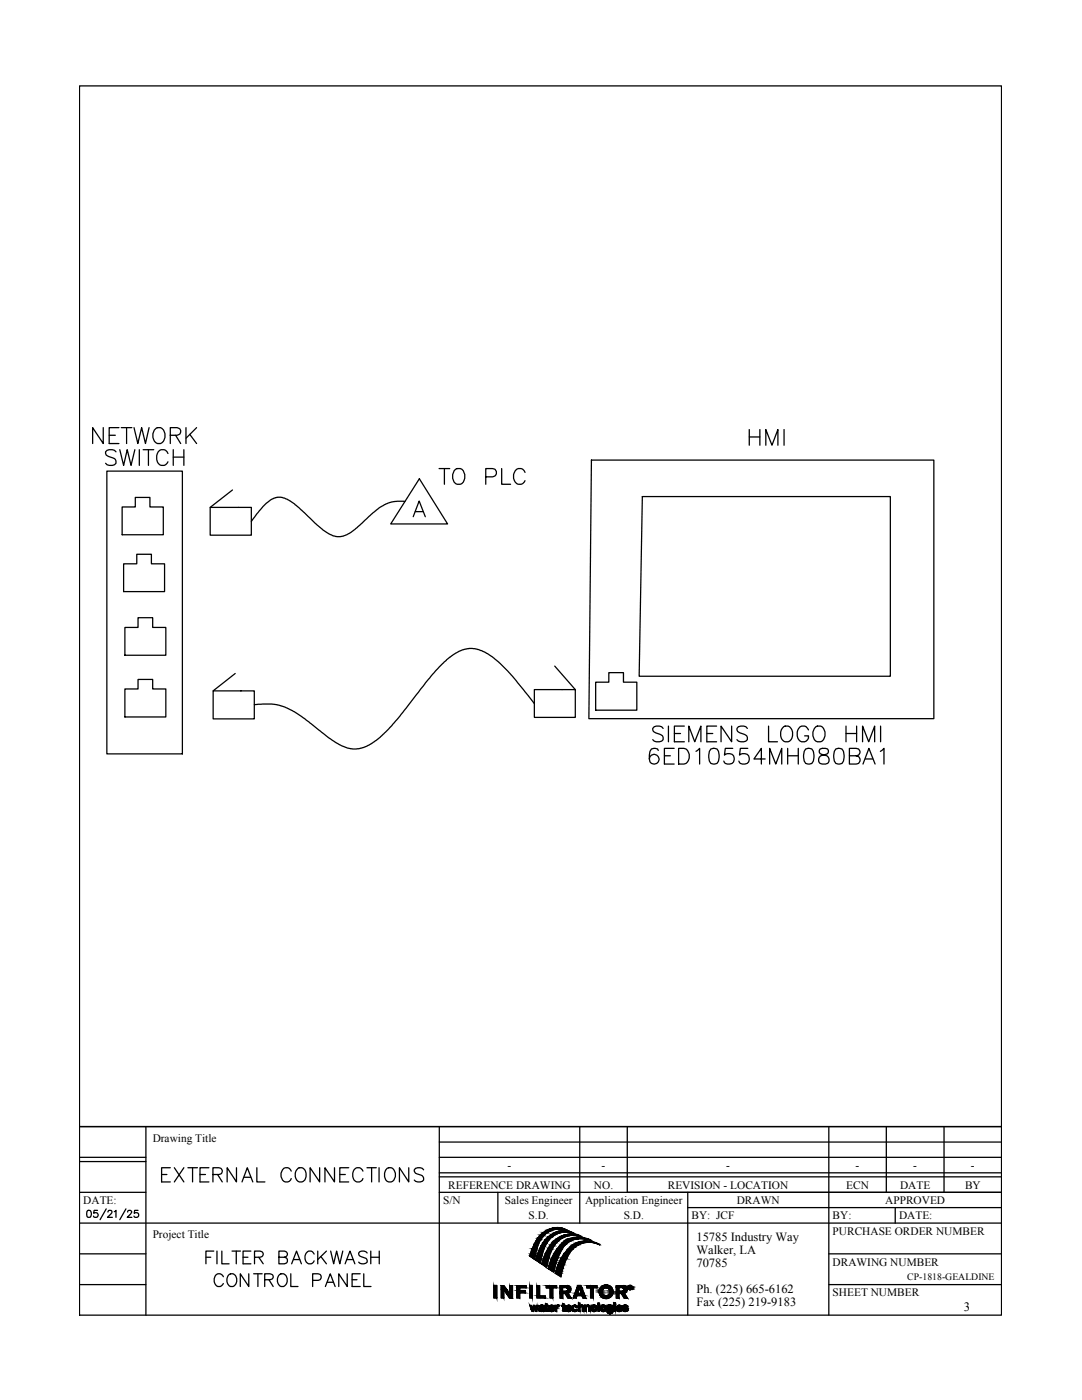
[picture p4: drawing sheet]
<svg xmlns="http://www.w3.org/2000/svg" width="216mm" height="279mm" viewBox="0 0 216 279" stroke-linecap="round" stroke-linejoin="round" font-family="sans-serif">
<defs><g id="words">
<g font-size="2.5">
<text x="139" y="247.6">15785 Industry Way</text>
<text x="139" y="250.2">Walker, LA</text>
<text x="139" y="252.8">70785</text>
<text x="139" y="258.1">Ph. (225) 665-6162</text>
<text x="139" y="260.6">Fax (225) 219-9183</text>
<text x="192.3" y="261.7">3</text>
</g>
<g font-size="2.3">
<text x="30.5" y="227.9">Drawing Title</text>
<text x="101.3" y="233.3">-</text>
<text x="120" y="233.3">-</text>
<text x="144.9" y="233.3">-</text>
<text x="170.7" y="233.3">-</text>
<text x="182.2" y="233.3">-</text>
<text x="193.7" y="233.3">-</text>
<text x="89.4" y="237.2">REFERENCE DRAWING</text>
<text x="118.5" y="237.2">NO.</text>
<text x="133.3" y="237.2">REVISION - LOCATION</text>
<text x="168.9" y="237.2">ECN</text>
<text x="179.6" y="237.2">DATE</text>
<text x="192.6" y="237.2">BY</text>
<text x="16.6" y="240.3">DATE:</text>
<text x="88.4" y="240.3">S/N</text>
<text x="100.7" y="240.3">Sales Engineer</text>
<text x="105.5" y="243.3">S.D.</text>
<text x="116.7" y="240.3">Application Engineer</text>
<text x="124.4" y="243.3">S.D.</text>
<text x="138" y="243.3">BY: JCF</text>
<text x="147" y="240.3">DRAWN</text>
<text x="166.1" y="243.3">BY:</text>
<text x="176.6" y="240.3">APPROVED</text>
<text x="179.4" y="243.3">DATE:</text>
<text x="30.5" y="247.1">Project Title</text>
<text x="166.1" y="246.4">PURCHASE ORDER NUMBER</text>
<text x="166.1" y="252.6">DRAWING NUMBER</text>
<text x="166.1" y="258.7">SHEET NUMBER</text>
</g>
<text font-size="1.9" x="181" y="255.4">CP-1818-GEALDINE</text>
</g></defs>
<g fill="none" stroke="#000" stroke-width=".25">
<path d="M15.9 17.1h183.9v245.4h-183.9zM20.6 85.3v3.2l-2.1-3.2v3.2M21.3 94h15.1v56.5h-15.1zM21.8 86.9h1.2M23.1 90.2a1.4 1.4 0 0 0-2 0 .76 .76 0 0 0 .6 .9l.8 .3a.82 .82 0 0 1 .6 1.1 1.4 1.4 0 0 1-2 0M23.7 85.3h-1.9v3.2h1.9M23.9 89.7l.8 3.2 .7-3.2 .7 3.2 .8-3.2M24.2 85.3h2.1M25.3 85.3v3.2M26.7 85.3l.8 3.2 .8-3.2 .7 3.2 .7-3.2M27.8 89.7v3.2M28.6 89.7h2.1"/>
<path d="M29.6 89.7v3.2M30.8 85.8l.6-.5a1.52 1.52 0 0 1 1.5 .8 1.52 1.52 0 0 1-.1 1.7 1.08 1.08 0 0 1-1.7 .5 1.97 1.97 0 0 1-.3-2.5zM33.5 90.5a1.15 1.15 0 0 0-1.3-.8 1.15 1.15 0 0 0-.9 1.2 1.38 1.38 0 0 0 .2 1.5 1.38 1.38 0 0 0 1.5 .4l.5-.6M34 86.9h1.3l.5-.2a.72 .72 0 0 0 0-1.2l-.5-.2h-1.3v3.2M34.6 89.7v3.2M34.6 91.2h2.1M35 86.9l1.1 1.6M36.7 89.7v3.2M37.1 85.3v3.2M37.9 86.7l1.3 1.8M39.2 85.3l-2.1 2.2M46.4 97.8l-4.5 3.5"/>
<path d="M83.7 95.5l5.6 9.1h-11.3zM87.6 93.5h2.1M88.7 93.5v3.1M90.6 93.9a1.08 1.08 0 0 1 1.1-.4 1.08 1.08 0 0 1 .9 .8 1.75 1.75 0 0 1-.8 2.3h-.6a1.85 1.85 0 0 1-.6-2.7zM96.9 95.2h1.4a.85 .85 0 0 0 .7-.6 .85 .85 0 0 0-.3-1l-1.8-.1v3.1M100.1 93.5v3.1h1.8M104.8 94.3a1.18 1.18 0 0 0-1.4-.8 1.18 1.18 0 0 0-.9 1.2 1.41 1.41 0 0 0 .3 1.5 1.41 1.41 0 0 0 1.5 .3l.5-.6M118 91.8h68.3v51.6h-68.8zM128.2 99.1h49.5v35.9h-50.2zM149.5 85.7v3.2M149.5 87.2h2.1M151.6 85.7v3.2"/>
<path d="M152.8 88.9v-3.2l1.2 3.2 1.2-3.2v3.2M156.4 85.7v3.2M24.4 101.2h2.6v-1.9h2.9v1.9h2.7v5.5h-8.2zM24.7 112.5h2.6v-1.9h2.9v1.9h2.6v5.6h-8.1zM41.9 101.3h8.3v5.5h-8.3zM80.8 100.1l-2.6 .1-1.5 .5-2.2 1.6-4.4 3.9-.9 .5-1.3 .4-1.5-.2-2-1.2-5.6-5.1-1.5-.9-1-.4-.9-.1-.7 .2-1.5 1-1.4 1.5-1.6 2.2M82.5 103.1l1.1-3.1 1.3 3.1M82.9 102.1h1.5M24.9 125.2h2.6v-1.9h3v1.9h2.6v5.6h-8.2zM24.9 137.5h2.6v-1.9h3v1.9h2.6v5.6h-8.2zM42.5 137.9h8.2v5.6h-8.2zM46.9 134.4l-4.4 3.5"/>
<path d="M106.6 137.6h8.2v5.6h-8.2zM110.7 132.9l4.1 4.7M118.9 136.1h2.6v-1.9h2.9v1.9h2.7v5.6h-8.2zM106.6 140.4l-4.4-5.5-2.7-2.8-1.3-1.1-2.1-1.2-1.4-.3-1.1-.1-1.2 .3-1.5 .6-2.2 1.8-2.8 2.9-6.1 7.9-2.3 2.6-2.5 2.3-1.3 .9-1.3 .5-1.3 .3-1.1-.1-2.2-.8-2.3-1.4-5.3-4.2-1.5-1-1.8-.9-1.3-.4-1.3-.2-3.6 .1M131.3 149.8l-.1-.3a1.08 1.08 0 0 0-1.5 .4 2.41 2.41 0 0 0 .3 2.5 .98 .98 0 0 0 1.4-.4 .98 .98 0 0 0-.6-1.4 .98 .98 0 0 0-1.2 .9M132.3 145.4a1.34 1.34 0 0 0-2.1 0 .75 .75 0 0 0 .6 .9l.9 .3a.82 .82 0 0 1 .6 1 1.42 1.42 0 0 1-2.1 0M132.6 150.8h1.2M133.4 144.9v3.1M134.5 149.4h-1.9v3.1h1.9M134.6 146.4h1.2M135.4 149.4h1.1a1.66 1.66 0 0 1 1.1 1.5 1.66 1.66 0 0 1-1.1 1.6h-1.1zM136.6 144.9h-2v3.1h2"/>
<path d="M137.4 148v-3.1l1.2 3.1 1.3-3.1v3.1M138.9 149.9l.7-.5v3.1M141 146.4h1.2M141.8 149.5a1.08 1.08 0 0 1 1.6 .4 2.86 2.86 0 0 1-.3 2.5 1.08 1.08 0 0 1-1.6-.5 2.86 2.86 0 0 1 .3-2.4zM143 144.9h-2v3.1h2M146 144.9v3.1l-2.1-3.1v3.1M146.2 149.4h-1.5l-.1 1.3a1.13 1.13 0 0 1 1.6 0 1.13 1.13 0 0 1-.1 1.7 1.17 1.17 0 0 1-1.7-.5M149.1 145.4a1.32 1.32 0 0 0-2 0 .75 .75 0 0 0 .5 .9l.9 .3a.82 .82 0 0 1 .6 1 1.4 1.4 0 0 1-2 0M149.2 149.4h-1.5l-.1 1.3a1.13 1.13 0 0 1 1.6 0 1.13 1.13 0 0 1-.1 1.7 1.17 1.17 0 0 1-1.7-.5M152.7 151.5h-2.3l1.5-2.1v3.1M153.4 144.9v3.1h1.7M153.6 152.5v-3.1l1.2 3.1 1.2-3.1v3.1"/>
<path d="M156.4 145a1.19 1.19 0 0 1 1.7 1.1 1.38 1.38 0 0 1-.2 1.5 1.38 1.38 0 0 1-1.5 .3 1.96 1.96 0 0 1 0-2.9zM157.2 150.8h2.1M157.2 149.4v3.1M159.3 149.4v3.1M160.8 149.5a1.08 1.08 0 0 1 1.5 .4 2.86 2.86 0 0 1-.3 2.5 1.08 1.08 0 0 1-1.5-.5 2.86 2.86 0 0 1 .3-2.4zM161.3 145.7a1.15 1.15 0 0 0-1.3-.8 1.15 1.15 0 0 0-.9 1.2 1.38 1.38 0 0 0 .3 1.5 1.38 1.38 0 0 0 1.5 .3l.4-.6v-.4h-.7M162.8 145a1.21 1.21 0 0 1 1.8 1.1 1.39 1.39 0 0 1-.3 1.5 1.39 1.39 0 0 1-1.5 .3 1.96 1.96 0 0 1 0-2.9zM163.6 149.5a.62 .62 0 0 0 .3 1l.6 .2a.9 .9 0 0 1 .9 .8 .9 .9 0 0 1-.7 1h-.6a.89 .89 0 0 1-.8-1 .89 .89 0 0 1 .9-.8l.6-.2a.62 .62 0 0 0 .3-1l-.4-.1zM166.8 149.5a1.08 1.08 0 0 1 1.5 .4 2.86 2.86 0 0 1-.3 2.5 1.08 1.08 0 0 1-1.5-.5 2.86 2.86 0 0 1 .3-2.4zM168.8 146.4h2.1M168.8 144.9v3.1M169.5 150.8l1.8-.1a.76 .76 0 0 0 0-1.2l-1.8-.1v3.1h1.3a.82 .82 0 0 0 .8-.6 .82 .82 0 0 0-.3-.9l-.5-.2"/>
<path d="M170.9 144.9v3.1M172.1 148v-3.1l1.2 3.1 1.2-3.1v3.1M172.2 152.5l1.2-3.1 1.2 3.1M172.7 151.5h1.4M175.7 149.9l.7-.5v3.1M175.7 144.9v3.1M15.9 224.8h183.9h-183.9M15.9 238h13.2M15.9 231.8h13.2M15.9 231h13.2M29.1 224.8v37.7M32.2 234.4h1.1"/>
<path d="M34 233h-1.8v2.9h1.8M34.8 233l1.9 2.9M36.7 233l-1.9 2.9M37.5 233h1.9M38.4 233v2.9M39.9 234.4h1.1M41.7 233h-1.8v2.9h1.8M42.5 234.4l1.6-.1a.7 .7 0 0 0 0-1.1l-1.6-.2v2.9M43.4 234.4l1 1.5M47.2 233v2.9l-1.9-2.9v2.9M48.3 235.9l1-2.9 1.1 2.9M48.7 235h1.3"/>
<path d="M51.3 233v2.9h1.6M58.1 233.7a.97 .97 0 0 0-.9-.7 .97 .97 0 0 0-1 .7 1.3 1.3 0 0 0 0 1.6 1.3 1.3 0 0 0 1.5 .5l.4-.6M59.5 233.2a1.08 1.08 0 0 1 1.6 .9 1.22 1.22 0 0 1-.3 1.4 1.22 1.22 0 0 1-1.3 .3 1.71 1.71 0 0 1 0-2.6zM63.8 233v2.9l-1.9-2.9v2.9M66.7 233v2.9l-1.9-2.9v2.9M67.8 234.4h1.1M69.6 233h-1.8v2.9h1.8M72.4 233.7a1.05 1.05 0 0 0-1.2-.7 1.05 1.05 0 0 0-.8 1.1 1.22 1.22 0 0 0 .2 1.4 1.22 1.22 0 0 0 1.4 .3l.4-.6M73.2 233h1.9M74.2 233v2.9M75.6 233v2.9M77.2 233.2a1.31 1.31 0 0 1 1.5 .4 1.31 1.31 0 0 1 0 1.6 1.02 1.02 0 0 1-1.1 .7 1.02 1.02 0 0 1-.9-1.1 1.83 1.83 0 0 1 .5-1.6z"/>
<path d="M81.6 233v2.9l-1.9-2.9v2.9M84.5 233.5a1.19 1.19 0 0 0-1.8 0 .74 .74 0 0 0 .5 .8l.8 .2a.72 .72 0 0 1 .3 1.3 1.35 1.35 0 0 1-1.6-.3M87.7 224.8v37.7M87.7 238h112.1M87.7 234.9h112.1M87.7 231h112.1M87.7 227.9h112.1M87.7 234.1h112.1M99.3 238v6.1M115.7 224.8v19.3M125.2 224.8v13.2M137.2 238v24.5"/>
<path d="M165.4 224.8v37.7M176.9 224.8v13.2M188.4 224.8v13.2M15.9 244.1h183.9M15.9 250.2h13.2M15.9 256.4h13.2M17.5 241.6h.3a.78 .78 0 0 1 .4 .7 .78 .78 0 0 1-.4 .7l-.3-.1-.2-.2v-.6zM19.5 241.6h-.7l-.1 .5a.5 .5 0 0 1 .8 0 .5 .5 0 0 1-.1 .8 .5 .5 0 0 1-.7-.2M21.2 241.3l-1.2 2.1M21.5 241.9l.3-.3h.4l.1 .2v.3l-.9 .9h1M22.8 241.8l.3-.2v1.4M25.1 241.3l-1.2 2.1"/>
<path d="M25.5 241.9l.2-.3h.4l.2 .2-.2 .5-.7 .7h.9M27.5 241.6h-.6l-.1 .5a.5 .5 0 0 1 .7 0 .5 .5 0 0 1 0 .8 .5 .5 0 0 1-.8-.2M41.1 250.9h1M42.7 249.7h-1.6v2.5M43.3 249.7v2.5M44.3 249.7v2.5h1.4M44.6 254.8a.94 .94 0 0 0-1.1-.6 .94 .94 0 0 0-.8 1 1.12 1.12 0 0 0 .3 1.2 1.12 1.12 0 0 0 1.2 .2l.4-.4M45.5 254.6l.2-.3a1.1 1.1 0 0 1 1.3 .2 1.1 1.1 0 0 1 .2 1.3 .97 .97 0 0 1-.9 1 .97 .97 0 0 1-1-1v-.6zM46.3 249.7h1.7M47.1 249.7v2.5M48.5 250.9h1M49.6 254.2v2.6l-1.7-2.6v2.6"/>
<path d="M50.1 249.7h-1.6v2.5h1.6M50.6 254.2h1.7M50.8 250.9l1.5-.1a.58 .58 0 0 0 0-1l-1.5-.1v2.5M51.5 254.2v2.6M51.6 250.9l.9 1.3M52.8 255.4l1.5-.1a.54 .54 0 0 0 0-1l-1.5-.1v2.6M53.7 255.4l.8 1.4M55.6 254.6l.2-.3a1.1 1.1 0 0 1 1.3 .2 1.1 1.1 0 0 1 .2 1.3 .97 .97 0 0 1-1 1 .97 .97 0 0 1-.9-1v-.6zM55.7 250.9h1.1a.61 .61 0 0 0 .4-1l-.4-.2h-1.1v2.5l1.4-.1a.65 .65 0 0 0 .2-.7 .65 .65 0 0 0-.5-.5M58 254.2v2.6h1.5M58.2 252.2l1-2.5 .9 2.5M58.6 251.4h1.2"/>
<path d="M62.4 255.5h1.1a.67 .67 0 0 0 .6-.4 .67 .67 0 0 0-.2-.8l-1.5-.1v2.6M62.7 250.3a.94 .94 0 0 0-1.1-.6 .94 .94 0 0 0-.7 1 1.11 1.11 0 0 0 .2 1.2 1.11 1.11 0 0 0 1.2 .2l.4-.5M63.4 249.7v2.5M64 250.8l1.1 1.4M64.9 256.8l1-2.6 1 2.6M65.1 249.7l-1.7 1.7M65.3 255.9h1.2M66 249.7l.6 2.5 .6-2.5 .6 2.5 .6-2.5M68.9 252.2l.9-2.5 1 2.5M69.2 251.4h1.3M69.3 254.2v2.6l-1.7-2.6v2.6M70.3 255.4h.9"/>
<path d="M71.9 254.2h-1.6v2.6h1.6M72.6 254.2v2.6h1.4M73.3 250.1a.95 .95 0 0 0-.9-.5 .95 .95 0 0 0-.8 .7l.2 .4 1.2 .4 .3 .4v.4a1.18 1.18 0 0 1-1.7 0M74 250.9h1.7M74 249.7v2.5M75.7 249.7v2.5M98.5 256.5h.6v2.5h-.6zM100 256.6h.6l1.1 1.6v-1.6h.6v2.5h-.6l-1.2-1.8v1.7h-.5zM103.1 256.6h1.9v.4h-1.3v.6h1.1v.4h-1.1v1h-.6zM105.7 256.5h.5v2.5h-.5zM107.1 256.6h.6v2h1.1v.4h-1.7zM107.2 247.2l-.9 1.7-.6 1.7"/>
<path d="M108.1 252.3l.9 .6M108.6 249.1l-.8 2.9M108.7 246.4a8.3 8.3 0 0 0-2 4.9l-1-.6M108.7 246.4a4.3 4.3 0 0 1 4.9-.6 4.5 4.5 0 0 0-6.4 1.4M109 256.6h2.1v.4h-.8v2h-.5v-2h-.8zM109.1 248.1l-.5 1M109.4 253.2l1.1 .7M109.4 249.1l-.8 1.5-.5 1.6M109.6 251l-.5 1.9M110.2 246.8h.1M110.6 248.6l-.7 1.4-.3 1M110.7 246a6.5 6.5 0 0 0-3.4 4.3l-.4 1.1 .9 .7"/>
<path d="M110.8 254.1l1.1 .7M110.9 254.1a9.2 9.2 0 0 1 3.9-6 5.2 5.2 0 0 1 4.9 .3 4.8 4.8 0 0 0-6.7 3l-.8 2-.3 1.4M111.8 246.8l-1.4 .9-1 1.4M112.3 249.2l-1.3 2.6-.5 2.1M112.9 256.9l.3 .2v.5l-.9 .1v-.7h.6M113.2 256.6h-1.5v2.5h.6v-1h.5l.5 1h.7l-.6-1M113.2 256.5a.79 .79 0 0 1 .7 .7 .79 .79 0 0 1-.5 .9M113.6 245.7l-1.5-.1-1.4 .4M113.6 245.7l.9 .5a4.3 4.3 0 0 0-5.4 1.9M114.4 246.3l.7 .1 1 .5M114.4 246.3h-1.1l-1.5 .5M114.8 247.3l-1.5 .7-1.1 1.2"/>
<path d="M115.1 246.9l1.5 .2 1.5 .5-1.6-.4-1.7 .1M115.1 246.9a4.6 4.6 0 0 0-4.1 2.5l-1.1 2.2-.5 1.6M115.3 256.5h.6l1 2.6h-.6l-.2-.5h-1l-.1 .4h-.6zM115.6 257l.4 1.1h-.7zM116.2 246.9a4.4 4.4 0 0 0-5.6 1.7M117.1 256.6h2.1v.4h-.8v2h-.6v-2h-.7zM124.1 257h-.6v.7h.8l.2-.4M124.2 256.9l.4 .4M124.4 256.5a.79 .79 0 0 1 .7 .7 .79 .79 0 0 1-.5 .9M124.4 256.6h-1.4v2.5h.5v-1h.5l.5 1h.7l-.6-1M125.8 256.9l-.2-.1 .2 .2M125.8 256.8h-.3v.4h.1v-.2l.3 .2-.1-.2"/>
<path d="M125.8 256.7l.2 .2M125.8 256.9h.1M125.9 256.9l-.1 .1M126 257.2a.32 .32 0 0 0-.1-.5 .32 .32 0 0 0-.5 .2 .32 .32 0 0 0 .4 .4l.1-.1M137.2 241h62.6M165.4 250.2h34.4M165.4 256.4h34.4M178.6 241v3.1M105.7 260.5h.3l.2 .8 .3-.8h.3l.1 .8 .2-.8h.3l-.3 1.2h-.3l-.2-.8-.2 .8h-.3zM107.9 260.9l.2-.3 .2 .3M107.9 261a.34 .34 0 0 0-.4 .3 .34 .34 0 0 0 .3 .4M107.9 261.4v-.2l.4-.1-.1 .3-.3 .1"/>
<path d="M108.1 261.5h.1M108.3 260.9l-.4 .1M108.3 261.6v.1M108.3 261.6l-.5 .1M108.6 260.7v.8h.1v.2M108.6 260.7a.57 .57 0 0 0-.6-.3 .57 .57 0 0 0-.4 .5h.3M108.7 261.6l-.4 .1M108.9 261.5l.1 .2M109.2 261.3v-.6h.2v-.2h-.2v-.3h-.3v.3h-.2v.2h.2v.8M109.2 261.3l.2 .2v.2h-.4M109.8 261.2h.8M109.8 261.1l.2 .3 .3-.1"/>
<path d="M109.8 260.9l.4-.1 .1 .2h-.5zM110.3 261.3h.3M110.6 261.3h.1M110.6 261.3a.57 .57 0 0 1-.5 .4 .57 .57 0 0 1-.6-.4M110.7 261.2a.61 .61 0 0 0-.5-.7 .61 .61 0 0 0-.7 .4v.4M111.3 260.8h.1M111.3 260.7l-.2 .3v.7h-.3v-1.2h.3v.1l.4-.1v.3h-.2M112.6 261.3v-.6h.2v-.2h-.2v-.3h-.3v.3h-.2v.2h.2v.8l.2 .2M112.6 261.3l.2 .1M112.8 261.5v.2h-.4M112.9 260.9v.4M112.9 260.9a.61 .61 0 0 1 .7-.4 .61 .61 0 0 1 .5 .7"/>
<path d="M113.2 261.2h.8M113.2 260.9l.4-.1 .1 .2h-.5zM113.2 261.1l.2 .3 .4-.1M113.7 261.3h.3M114 261.3a.57 .57 0 0 1-.5 .4 .57 .57 0 0 1-.6-.4M114.1 260.9v.4M114.2 260.9a.55 .55 0 0 1 .5-.4 .55 .55 0 0 1 .6 .4h-.3l-.3-.2-.2 .1-.1 .4M114.5 261.1l.2 .3 .3-.1M115 261.3h.3M115.3 261.3a.57 .57 0 0 1-.6 .4 .57 .57 0 0 1-.5-.4M115.7 260.6v-.5h-.3v1.6h.3v-.8M115.8 260.6l.3-.1 .4 .2v1h-.3l-.1-1-.4 .1"/>
<path d="M117 260.6v-.1h-.3v1.2h.3v-.8M117 260.9l.3-.2 .2 .2M117 260.6l.4-.1 .4 .2v1h-.3v-.8M119.3 260.1h.3v1.6h-.3zM121.1 261.7h.3M122 260.6l.3-.1v1.2a.58 .58 0 0 1-.6 .5 .58 .58 0 0 1-.5-.5M122 261.6l-.3 .3-.2-.2M122 260.5a.58 .58 0 0 0-.9 .5 .58 .58 0 0 0 .9 .6M122.5 260.5h.3v1.2h-.3zM122.5 260.1h.3v.3h-.3zM123.3 261.2h.9a.61 .61 0 0 0-.5-.7 .61 .61 0 0 0-.7 .4v.4M123.3 261h.5"/>
<path d="M123.3 261l.3-.3 .3 .3M123.3 261.1l.2 .3 .3-.1M123.8 261.3h.3M124.1 261.3a.57 .57 0 0 1-.5 .4 .57 .57 0 0 1-.6-.4M124.6 261.2h.2M124.7 260.9l.3 .1M124.8 261.2l.2 .2-.1 .1-.7-.2v.2M124.8 261.4h-.1M124.9 260.8h.4M125 260.8l-.4-.1 .2 .2M125 261l.3 .2M125.2 260.8a.44 .44 0 0 0-.5-.4 .44 .44 0 0 0-.3 .7h.2"/>
<path d="M125.3 261.4l-.5 .3-.5-.3M125.3 261.2v.3"/>
<circle cx="121" cy="257.8" r="1.38"/>
<circle cx="121" cy="257.8" r=".78"/>
<circle cx="125.7" cy="256.9" r=".44"/>
<circle cx="118.5" cy="261.1" r=".64"/>
<circle cx="118.6" cy="261.1" r=".34"/>
<circle cx="120.4" cy="261.1" r=".64"/>
<circle cx="120.4" cy="261.1" r=".34"/>
<circle cx="121.7" cy="261.1" r=".32"/>
</g>
<g fill="#000" stroke="#000" stroke-width=".2">
<path d="M106.5 251.2l.2 .1zM108.7 252.6h.4l-.1 .3zM110.1 253.6h.5l-.1 .3zM110.9 245h.7zM110.9 253.6h1.3l-.2 .5zM111.2 249.2h1zM112 245.6h.8zM112.9 245.5l.7 .2zM113.6 246.3h.8zM113.9 246l.5 .1zM115 246.9h.8zM116.4 247.7h1z"/>
<path d="M118.9 248.1l.7 .3zM125.8 257.3h.2zM107.6 261.2h.3zM107.8 261h.8zM107.8 261.7h.2zM107.8 261.7h.3zM108.1 260.4l.1 .1zM108.4 261.7h.2zM108.4 261.7h.1zM109.3 261.5h.1zM110 260.5h.1zM113.4 260.5h.1z"/>
<path d="M114.6 260.5h.2zM121.5 261.7h.3zM121.6 262.2h.3zM121.9 261.8h.3zM122.5 260.1h.3zM123.5 260.5h.1zM124.6 261.7h.3zM124.6 261.7h.2z"/>
<path d="M98.5 256.5l.6 2.5v-2.5zM98.5 256.5l.6 2.5h-.6z"/>
<path d="M100 257.3l.5 1.7v-1.7zM100 257.3l.5 1.7h-.5z"/>
<path d="M100 256.6l1.1 .7-.5-.7zM100 256.6l1.1 .7h-1.1z"/>
<path d="M100.5 257.3l1.2 .9-.6-.9zM100.5 257.3l1.2 .9h-.6z"/>
<path d="M101.1 258.2h.6zM101.1 258.2h.6z"/>
<path d="M101.7 258.2h.6zM101.7 258.2h.6z"/>
<path d="M101.7 256.6l.6 1.6v-1.6zM101.7 256.6l.6 1.6h-.6z"/>
<path d="M101.1 258.2l1.2 .9v-.9zM101.1 258.2l1.2 .9h-.6z"/>
<path d="M103.1 257l.6 .6v-.6zM103.1 257l.6 .6h-.6z"/>
<path d="M103.1 258l.6 1v-1zM103.1 258l.6 1h-.6z"/>
<path d="M103.1 257.6l1.7 .4v-.4zM103.1 257.6l1.7 .4h-1.7z"/>
<path d="M103.1 256.6l1.9 .4v-.4zM103.1 256.6l1.9 .4h-1.9z"/>
<path d="M105.7 256.5l.5 2.5v-2.5zM105.7 256.5l.5 2.5h-.5z"/>
<path d="M105.7 250.7l1 .5 .1-.5zM105.7 250.7l1 .5z"/>
<path d="M105.8 250.3l1 .4v-.4zM105.8 250.3l1 .4h-1.1z"/>
<path d="M106.1 249.5l.7 .8 .2-.8zM106.1 249.5l.7 .8h-1z"/>
<path d="M106.2 249.2l.8 .3 .1-.3zM106.2 249.2l.8 .3h-.9z"/>
<path d="M106.6 248.3l.5 .9 .3-.9zM106.6 248.3l.5 .9h-.9z"/>
<path d="M106.6 248.2l.8 .1 .1-.1zM106.6 248.2l.8 .1h-.8z"/>
<path d="M107.1 256.6l.6 2v-2zM107.1 256.6l.6 2h-.6z"/>
<path d="M107 247.6l.5 .6 .3-.6zM107 247.6l.5 .6h-.9z"/>
<path d="M106.8 251.4l1 .6 .1-.6zM106.8 251.4l1 .6z"/>
<path d="M107.2 247.3l.6 .3 .2-.3zM107.2 247.3l.6 .3h-.8z"/>
<path d="M107.1 250.6l.8 .8 .2-.8zM107.1 250.6l.8 .8h-1.1z"/>
<path d="M107.4 247l.6 .3 .2-.3zM107.4 247l.6 .3h-.8z"/>
<path d="M107.2 250.2l.9 .4 .1-.4zM107.2 250.2l.9 .4h-1z"/>
<path d="M107.7 246.6l.5 .4 .3-.4zM107.7 246.6l.5 .4h-.8z"/>
<path d="M107.7 249.1l.9 .1zM107.7 249.1l.9 .1z"/>
<path d="M107.7 249.2l.5 1 .4-1zM107.7 249.2l.5 1h-1z"/>
<path d="M107.9 246.5l.6 .1 .2-.1zM107.9 246.5l.6 .1h-.8z"/>
<path d="M108 248.6l.6 .5 .2-.5zM108 248.6l.6 .5h-.9z"/>
<path d="M107.1 258.6l1.7 .4v-.4zM107.1 258.6l1.7 .4h-1.7z"/>
<path d="M109 257h1.3zM109 257h1.3z"/>
<path d="M108.2 246.1l.5 .4 .4-.4zM108.2 246.1l.5 .4h-.8z"/>
<path d="M108.3 248.1l.5 .5 .3-.5zM108.3 248.1l.5 .5h-.8z"/>
<path d="M108.3 248h.9zM108.3 248l.8 .1z"/>
<path d="M108.1 252.3l1 .3 .1-.3zM108.1 252.3l1 .3h-.4z"/>
<path d="M108.5 246l.6 .1 .2-.1zM108.2 246.1l.3-.1 .6 .1z"/>
<path d="M108.4 251.2l.8 1.1 .3-1.1zM108.4 251.2l.8 1.1h-1.1z"/>
<path d="M108.7 247.4l.5 .6 .3-.6zM108.7 247.4l.5 .6h-.9z"/>
<path d="M108.5 251l1 .2v-.2zM108.5 251l1 .2h-1.1z"/>
<path d="M108.8 247.4h.8zM108.7 247.4h.8z"/>
<path d="M108.8 250.1l.7 .9 .3-.9zM108.8 250.1l.7 .9h-1z"/>
<path d="M108.9 250.1h.9zM108.8 250.1h1z"/>
<path d="M108.9 245.7l.4 .3 .5-.3zM108.5 246l.4-.3 .4 .3z"/>
<path d="M109 245.6h1zM108.9 245.7h.9z"/>
<path d="M109.3 246.9l.3 .5 .5-.5zM109.3 246.9l.3 .5h-.8z"/>
<path d="M109.3 249.3l.5 .8 .3-.8zM109.3 249.3l.5 .8h-.9z"/>
<path d="M109.3 246.8h.9zM109.3 246.8l.8 .1z"/>
<path d="M109.4 249.1l.7 .2 .2-.2zM109.4 249.1l.7 .2h-.8z"/>
<path d="M109.8 257l.5 2v-2zM109.8 257l.5 2h-.5z"/>
<path d="M109.7 248.6l.6 .5 .3-.5zM109.7 248.6l.6 .5h-.9z"/>
<path d="M109.4 253.2l1.2 .4v-.4zM109.4 253.2l1.2 .4h-.5z"/>
<path d="M109.5 245.4l.5 .2 .7-.2zM109 245.6l.5-.2 .5 .2z"/>
<path d="M109.9 246.5l.3 .3 .5-.3zM109.3 246.8l.6-.3 .3 .3z"/>
<path d="M109.9 248.4l.7 .2 .1-.2zM109.9 248.4l.7 .2h-.9z"/>
<path d="M109.5 252.6l1.1 .6 .1-.6zM109.5 252.6l1.1 .6h-1.2z"/>
<path d="M110 246.4h.9zM109.9 246.5h.8z"/>
<path d="M109.7 252.1l1 .5 .2-.5zM109.7 252.1l1 .5h-1.2z"/>
<path d="M110.9 253.6l-.1 .5h1.2zM110.8 254.1h1.2l-.1 .7z"/>
<path d="M110.2 248l.5 .4 .3-.4zM110.2 248l.5 .4h-.8z"/>
<path d="M109 256.6l2.1 .4v-.4zM109 256.6l2.1 .4h-2.1z"/>
<path d="M109.9 251.5l1 .6 .2-.6zM109.9 251.5l1 .6h-1.2z"/>
<path d="M109.6 245.3h1.6zM109.5 245.4h1.2z"/>
<path d="M110.4 247.8l.6 .2 .3-.2zM110.2 248l.2-.2 .6 .2z"/>
<path d="M110.1 251.1l1 .4 .2-.4zM110.1 251.1l1 .4h-1.2z"/>
<path d="M109.7 245.3h1.7zM109.6 245.3h1.6z"/>
<path d="M110.4 246.1l.5 .3 .5-.3zM110 246.4l.4-.3 .5 .3z"/>
<path d="M110.7 247.6l.6 .2 .2-.2zM110.4 247.8l.3-.2 .6 .2z"/>
<path d="M110.9 245l1.2 .1zM110.3 245.1h1.8z"/>
<path d="M110.5 250.3l.8 .8 .3-.8zM110.5 250.3l.8 .8h-1.2z"/>
<path d="M110.6 250.1l1 .2 .1-.2zM110.6 250.1l1 .2h-1.1z"/>
<path d="M111.7 257.7h.6zM111.7 257.7h.6z"/>
<path d="M111.7 257.7h2.1zM111.7 257.7h2.1z"/>
<path d="M110.6 246l.8 .1 .6-.1zM110.4 246.1l.2-.1 .8 .1z"/>
<path d="M111.1 247.2l.4 .4 .5-.4zM110.7 247.6l.4-.4 .4 .4z"/>
<path d="M110.3 245.1h1.9zM110.2 245.1h2z"/>
<path d="M111.2 247.1h.9zM111.1 247.2h.9z"/>
<path d="M110.2 245.1l2.4 .2-.4-.2zM109.7 245.3l.5-.2 2.4 .2z"/>
<path d="M110.9 246h1.3zM110.6 246h1.4z"/>
<path d="M111.2 249.2l.5 .9 .5-.9zM111.2 249.2l.5 .9h-1.1z"/>
<path d="M111.7 257l.6 .7v-.7zM111.7 257l.6 .7h-.6z"/>
<path d="M111.7 258.1l.6 1v-1zM111.7 258.1l.6 1h-.6z"/>
<path d="M111.1 253.1l1.1 .5 .1-.5zM111.1 253.1l1.1 .5h-1.3z"/>
<path d="M111.3 252.4l1 .7 .3-.7zM111.3 252.4l1 .7h-1.2z"/>
<path d="M111.4 245.3h1.3zM111.4 245.3h1.3z"/>
<path d="M111.5 252l1.1 .4 .1-.4zM111.5 252l1.1 .4h-1.3z"/>
<path d="M112.1 245.3h.6zM112.1 245.3h.6z"/>
<path d="M112.2 245.3l.7 .1zM112.2 245.3l.7 .1z"/>
<path d="M111.7 248.5l.5 .7 .5-.7zM111.7 248.5l.5 .7h-1zM111.2 249.2h1z"/>
<path d="M111.8 246.8l.3 .3 .7-.3zM111.2 247.1l.6-.3 .3 .3z"/>
<path d="M112 245.6l1.5 .1zM111.4 245.7l.6-.1 1.5 .1z"/>
<path d="M111.9 246.8h1zM111.8 246.8h1z"/>
<path d="M112.5 245.4l.6 .1zM112.5 245.4l.6 .1z"/>
<path d="M111.9 248.4l.8 .1 .2-.1zM111.9 248.4l.8 .1h-1z"/>
<path d="M111 245.9h2zM110.9 246h1.3z"/>
<path d="M111.9 251.2l.8 .8 .3-.8zM111.9 251.2l.8 .8h-1.2z"/>
<path d="M112 251l1 .2 .1-.2zM112 251l1 .2h-1.1z"/>
<path d="M113.2 257.2h.7zM113.2 257.2h.7z"/>
<path d="M113.3 257.5h.6zM113.3 257.5h.6z"/>
<path d="M112.3 248l.6 .4 .4-.4zM112.3 248l.6 .4h-1z"/>
<path d="M111.7 256.6h1.7zM111.7 256.6h1.7z"/>
<path d="M111.7 256.6h1.8zM111.7 256.6h1.8z"/>
<path d="M111.7 258.1h1.7zM111.7 258.1h1.7z"/>
<path d="M112.8 258.1l1.2 1-.6-1zM112.8 258.1l1.2 1h-.7z"/>
<path d="M111.4 245.7l2.2 .1zM111.3 245.8h2.3z"/>
<path d="M111.7 256.6l1.9 .1zM111.7 256.6l1.9 .1z"/>
<path d="M111.7 258h1.8zM111.7 258l1.7 .1z"/>
<path d="M111.7 256.7l2 .1zM111.7 256.7l2 .1z"/>
<path d="M111.3 245.8l2.6 .1zM111 245.9h2.9z"/>
<path d="M112.6 250.1h1zM112.6 250.1h1z"/>
<path d="M112.6 250.1l.5 .9 .5-.9zM112.6 250.1l.5 .9h-1.1z"/>
<path d="M111.7 257.9h1.9zM111.7 257.9l1.8 .1z"/>
<path d="M111.7 256.8l2.1 .1-.1-.1zM111.7 256.8l2.1 .1h-2.1z"/>
<path d="M111.7 257.9h2zM111.7 257.9h1.9z"/>
<path d="M112.3 246.6l.6 .2 .8-.2zM111.9 246.8l.4-.2 .6 .2z"/>
<path d="M111.7 256.9l2.1 .1zM111.7 256.9l2.1 .1z"/>
<path d="M113 257.7h.8zM113 257.7h.8z"/>
<path d="M112.9 257.7h.9zM112.3 257.7h1.5z"/>
<path d="M111.7 257.7l2 .2 .1-.2zM111.7 257.7l2 .2h-2z"/>
<path d="M112.9 257h.9zM112.9 257h.9z"/>
<path d="M113 257h.8zM113 257h.8z"/>
<path d="M113.1 257h.7zM113.1 257h.7z"/>
<path d="M113.1 257l.8 .1zM113.1 257l.8 .1z"/>
<path d="M113.1 257.6h.7zM113.1 257.6h.7z"/>
<path d="M113.1 257.6l.7 .1zM113.1 257.6l.7 .1z"/>
<path d="M113.1 257.7h.7zM113 257.7h.8z"/>
<path d="M113.1 257.1h.8zM113.1 257.1h.8z"/>
<path d="M113.2 257.1l.7 .1zM113.2 257.1l.7 .1z"/>
<path d="M113.2 257.2l.7 .1zM113.2 257.2l.7 .1z"/>
<path d="M113.3 257.3h.6zM113.3 257.3h.6z"/>
<path d="M113.3 257.3h.6zM113.3 257.3h.6z"/>
<path d="M113.3 257.3l.6 .1zM113.3 257.3l.6 .1z"/>
<path d="M113.3 257.4l.6 .1zM113.3 257.4l.6 .1z"/>
<path d="M113.3 257.5h.6zM113.3 257.5h.6z"/>
<path d="M113.2 257.5l.7 .1zM113.2 257.5l.7 .1z"/>
<path d="M113.2 257.6h.7zM113.2 257.6h.7z"/>
<path d="M113.2 257.6h.7zM113.1 257.6h.7z"/>
<path d="M111 245.9h2.9zM111 245.9h2.9z"/>
<path d="M113.9 246l.5 .1zM114.2 246.1l.3 .1z"/>
<path d="M113 245.9l1.1 .1zM113 245.9l1.1 .1z"/>
<path d="M112.7 247.6l.6 .4 .7-.4zM112.3 248l.4-.4 .6 .4z"/>
<path d="M112.7 247.6h1.3zM112.7 247.6h1.3z"/>
<path d="M113.4 246h.8zM113.4 246h.8z"/>
<path d="M113.1 249.5l.5 .6 .5-.6zM113.1 249.5l.5 .6h-1z"/>
<path d="M113.8 246h.4zM113.8 246h.4z"/>
<path d="M112.4 246.5h1.8zM112.4 246.5l1.3 .1z"/>
<path d="M113.3 249.3l.8 .2 .2-.2zM113.3 249.3l.8 .2h-1z"/>
<path d="M113.6 246.3h1.2zM113.2 246.3h1.6z"/>
<path d="M112.5 246.5h2.1zM112.4 246.5h1.8z"/>
<path d="M113.7 248.9l.6 .4 .5-.4zM113.3 249.3l.4-.4 .6 .4z"/>
<path d="M113.2 246.3l1.8 .1zM113.1 246.4h1.9z"/>
<path d="M113.3 247.3l.7 .3 .8-.3zM112.7 247.6l.6-.3 .7 .3z"/>
<path d="M113.1 246.4l2.2 .1zM112.7 246.5h2.6z"/>
<path d="M114.5 258.6l.5 .4 .1-.4zM114.5 258.6l.5 .4h-.6z"/>
<path d="M113.4 247.3h1.8zM113.3 247.3h1.5z"/>
<path d="M112.7 246.5h2.7zM112.5 246.5h2.9z"/>
<path d="M114.1 248.5l.7 .4 .5-.4zM114.1 248.5l.7 .4h-1.1z"/>
<path d="M114.6 246.5h.9zM114.6 246.5h.9z"/>
<path d="M114.8 246.5l.9 .2zM114.8 246.5l.9 .2z"/>
<path d="M114.3 248.4l1 .1 .2-.1zM114.1 248.5l.2-.1 1 .1z"/>
<path d="M113.6 247.2h2zM113.4 247.3h1.8z"/>
<path d="M113.7 247.2h1.9zM113.7 247.2h1.9z"/>
<path d="M115.1 257l.2 1.1 .3-1.1zM115.1 257l.2 1.1h-.6z"/>
<path d="M115.5 246.7h.2zM115.5 246.7h.2z"/>
<path d="M115.5 246.7l.4 .1zM115.5 246.7l.4 .1z"/>
<path d="M115 246.9h.9zM115 246.9h.9z"/>
<path d="M115 246.9l1.5 .2zM114.2 247.1l.8-.2 1.5 .2z"/>
<path d="M115.8 246.8l.3 .1zM115.8 246.8l.3 .1z"/>
<path d="M115.3 256.5l.8 .5-.2-.5zM115.3 256.5l.8 .5h-1z"/>
<path d="M115.6 257l.9 1.1-.4-1.1zM115.6 257l.9 1.1h-.5z"/>
<path d="M114.8 248.1l.7 .3 .7-.3zM114.3 248.4l.5-.3 .7 .3z"/>
<path d="M114.9 248.1h1.4zM114.8 248.1h1.4z"/>
<path d="M114.2 247.1h2.4zM114.2 247.1h2.4z"/>
<path d="M114.7 258.1l2 .5-.2-.5zM114.7 258.1l2 .5h-2.2z"/>
<path d="M114.2 247.1l2.9 .1-.5-.1zM113.7 247.2l.5-.1 2.9 .1z"/>
<path d="M116.1 258.6l.8 .5-.2-.5zM116.1 258.6l.8 .5h-.6z"/>
<path d="M115.6 247.2h1.5zM115.6 247.2h1.5z"/>
<path d="M117.1 257h1.3zM117.1 257h1.3z"/>
<path d="M116.5 247.2l.9 .1zM116.5 247.2l.9 .1z"/>
<path d="M115.3 247.9l1 .2 .8-.2zM114.9 248.1l.4-.2 1 .2z"/>
<path d="M115.3 247.9h1.9zM115.3 247.9h1.8z"/>
<path d="M116.9 247.3l.6 .1zM116.9 247.3l.6 .1z"/>
<path d="M116.4 247.7l1.7 .1zM115.8 247.8l.6-.1 1.7 .1z"/>
<path d="M117.3 247.4l.8 .2zM117.3 247.4l.8 .2z"/>
<path d="M115.8 247.8l2.5 .1zM115.6 247.9h2.7z"/>
<path d="M115.6 247.9h3zM115.3 247.9h3.3z"/>
<path d="M117.8 257l.6 2v-2zM117.8 257l.6 2h-.6z"/>
<path d="M117.2 247.9h1.4zM117.2 247.9h1.4z"/>
<path d="M118.1 247.9l.8 .2zM118.1 247.9l.8 .2z"/>
<path d="M118.9 248.1l.7 .3zM119.6 248.4l.1 .1z"/>
<path d="M118.6 248.1h.5zM118.6 248.1h.5z"/>
<path d="M117.1 256.6l2.1 .4v-.4zM117.1 256.6l2.1 .4h-2.1z"/>
<path d="M119.7 257.1h.9zM119.7 257.1h.9z"/>
<path d="M119.7 258.5h.9zM119.7 258.5h.9z"/>
<path d="M119.6 257.7l.5 .1v-.1zM119.6 257.7l.5 .1h-.5z"/>
<path d="M119.6 257.8l.5 .1v-.1zM119.6 257.8l.5 .1h-.5z"/>
<path d="M119.6 257.9l.6 .2-.1-.2zM119.6 257.9l.6 .2h-.6z"/>
<path d="M119.6 257.5l.6 .1zM119.6 257.5l.6 .1z"/>
<path d="M119.6 257.6l.5 .1 .1-.1zM119.6 257.6l.5 .1h-.5z"/>
<path d="M119.6 258.1h.6zM119.6 258.1h.6z"/>
<path d="M119.6 258.1l.7 .1-.1-.1zM119.6 258.1l.7 .1h-.7z"/>
<path d="M119.6 257.4l.6 .1 .1-.1zM119.6 257.4l.6 .1h-.6z"/>
<path d="M119.6 258.2l.7 .1zM119.6 258.2l.7 .1z"/>
<path d="M119.7 257.3h.6zM119.7 257.3l.6 .1z"/>
<path d="M119.7 258.3l.6 .1zM119.7 258.3l.6 .1z"/>
<path d="M119.7 257.3h.6zM119.7 257.3h.6z"/>
<path d="M119.7 258.4h.8zM119.7 258.4h.8z"/>
<path d="M119.7 257.2h.8zM119.7 257.2l.6 .1z"/>
<path d="M119.7 258.4l.9 .1zM119.7 258.4l.9 .1z"/>
<path d="M119.7 257.1h.9zM119.7 257.1l.8 .1z"/>
<path d="M119.7 258.5l1 .1zM119.7 258.5l1 .1z"/>
<path d="M119.8 257h.9zM119.8 257l.8 .1z"/>
<path d="M119.8 258.6h1zM119.8 258.6h1z"/>
<path d="M119.8 257h1zM119.8 257h.9z"/>
<path d="M120.8 256.5h.5zM120.6 256.5h.7z"/>
<path d="M120.6 256.5l.9 .1zM120.3 256.6h1.2z"/>
<path d="M120.6 259.1h.7zM120.6 259.1l.5 .1z"/>
<path d="M120.3 256.6l1.4 .1-.2-.1zM120.1 256.7l.2-.1 1.4 .1z"/>
<path d="M120.3 259h1.2zM120.3 259l1 .1z"/>
<path d="M120.1 256.7l1.8 .2-.2-.2zM119.9 256.9l.2-.2 1.8 .2z"/>
<path d="M120.1 258.9l1.4 .1 .2-.1zM120.1 258.9l1.4 .1h-1.2z"/>
<path d="M119.9 256.9l2.1 .1-.1-.1zM119.9 256.9l2.1 .1h-2.2z"/>
<path d="M119.9 258.7l1.8 .2 .2-.2zM119.9 258.7l1.8 .2h-1.6z"/>
<path d="M121 257h1.1zM121 257h1.1z"/>
<path d="M119.8 258.6l2.1 .1 .1-.1zM119.8 258.6l2.1 .1h-2z"/>
<path d="M121.1 257l1 .1zM121.1 257l1 .1z"/>
<path d="M121.3 258.5h.8zM121.3 258.5h.8z"/>
<path d="M121.3 258.5l.8 .1zM121.1 258.6h1z"/>
<path d="M121.1 258.6h1zM121 258.6h1z"/>
<path d="M121.3 257.1h.8zM121.3 257.1h.8z"/>
<path d="M121.3 257.1l.8 .1zM121.3 257.1l.8 .1z"/>
<path d="M121.4 257.2l.8 .1zM121.4 257.2l.8 .1z"/>
<path d="M121.4 258.4l.7 .1zM121.3 258.5h.8z"/>
<path d="M121.5 257.3h.7zM121.5 257.3h.7z"/>
<path d="M121.6 257.3l.6 .1zM121.6 257.3l.6 .1z"/>
<path d="M121.6 258.3l.6 .1zM121.5 258.4h.7z"/>
<path d="M121.5 258.4h.7zM121.4 258.4h.7z"/>
<path d="M121.6 257.4l.7 .1-.1-.1zM121.6 257.4l.7 .1h-.6z"/>
<path d="M121.6 258.2h.6zM121.6 258.2l.6 .1z"/>
<path d="M121.7 257.5l.6 .1zM121.7 257.5l.6 .1z"/>
<path d="M121.7 257.6l.6 .1v-.1zM121.7 257.6l.6 .1h-.6z"/>
<path d="M121.7 257.7l.6 .1v-.1zM121.7 257.7l.6 .1h-.6z"/>
<path d="M121.7 257.8l.6 .1v-.1zM121.7 257.8l.6 .1h-.6z"/>
<path d="M121.7 257.9l.6 .2v-.2zM121.7 257.9l.6 .2h-.6z"/>
<path d="M121.7 258.1h.6zM121.7 258.1h.6z"/>
<path d="M121.7 258.1l.5 .1 .1-.1zM121.7 258.1l.5 .1h-.6z"/>
<path d="M123 257.7h.5zM123 257.7h.5z"/>
<path d="M123 257l.5 .7v-.7zM123 257l.5 .7h-.5z"/>
<path d="M123 258.1l.5 1v-1zM123 258.1l.5 1h-.5z"/>
<path d="M124.3 257h.8zM124.3 257h.8z"/>
<path d="M124.4 257.6h.7zM124.4 257.6h.7z"/>
<path d="M124.4 257.2h.7zM124.4 257.2h.7z"/>
<path d="M124.5 257.5h.6zM124.5 257.5h.6z"/>
<path d="M123 256.6h1.6zM123 256.6h1.6z"/>
<path d="M123 256.6h1.7zM123 256.6h1.7z"/>
<path d="M123 258.1h1.7zM123 258.1h1.7z"/>
<path d="M124 258.1l1.2 1-.5-1zM124 258.1l1.2 1h-.7z"/>
<path d="M123 256.6l1.8 .1zM123 256.6l1.8 .1z"/>
<path d="M123 258h1.7zM123 258l1.6 .1z"/>
<path d="M123 256.7l1.9 .1zM123 256.7l1.9 .1z"/>
<path d="M123 257.9h1.8zM123 257.9l1.7 .1z"/>
<path d="M123 256.8l2 .1-.1-.1zM123 256.8l2 .1h-2z"/>
<path d="M123 257.9h2zM123 257.9h1.8z"/>
<path d="M123 256.9l2 .1zM123 256.9l2 .1z"/>
<path d="M123 257.7h2zM123 257.7h2z"/>
<path d="M123 257.7l2 .2v-.2zM123 257.7l2 .2h-2z"/>
<path d="M124.1 257h.9zM124.1 257h.9z"/>
<path d="M124.2 257h.9zM124.2 257h.9z"/>
<path d="M124.4 257.6l.6 .1zM124.3 257.7h.7z"/>
<path d="M124.3 257.7h.7zM124.2 257.7h.8z"/>
<path d="M124.2 257.7h.8zM124.1 257.7h.9z"/>
<path d="M124.1 257.7h.9zM123.5 257.7h1.5z"/>
<path d="M124.3 257l.8 .1zM124.3 257l.8 .1z"/>
<path d="M124.4 257.1h.7zM124.4 257.1h.7z"/>
<path d="M124.4 257.1l.7 .1zM124.4 257.1l.7 .1z"/>
<path d="M124.4 257.2l.7 .1zM124.4 257.2l.7 .1z"/>
<path d="M124.5 257.5l.6 .1zM124.5 257.5l.6 .1z"/>
<path d="M124.4 257.6h.7zM124.4 257.6h.7z"/>
<path d="M124.4 257.6h.7zM124.4 257.6h.6z"/>
<path d="M124.5 257.3h.6zM124.5 257.3h.6z"/>
<path d="M124.5 257.3h.6zM124.5 257.3h.6z"/>
<path d="M124.5 257.3l.6 .1zM124.5 257.3l.6 .1z"/>
<path d="M124.5 257.4l.6 .1zM124.5 257.4l.6 .1z"/>
<path d="M124.5 257.5h.6zM124.5 257.5h.6z"/>
<path d="M125.3 257h.1zM125.3 257h.1z"/>
<path d="M125.4 257.2h.1zM125.4 257.2h.1z"/>
<path d="M125.3 256.8l.1 .1zM125.3 256.8l.1 .1zM125.3 256.9h.1zM125.3 256.9h.1z"/>
<path d="M125.3 256.9l.1 .1zM125.3 256.9l.1 .1z"/>
<path d="M125.3 257h.1zM125.3 257h.1z"/>
<path d="M125.3 257h.1zM125.3 257h.1z"/>
<path d="M125.3 257l.1 .1zM125.3 257l.1 .1z"/>
<path d="M125.3 257.1h.2zM125.3 257.1h.2zM125.3 257.1h.2zM125.3 257.1h.2z"/>
<path d="M125.3 256.8h.2zM125.3 256.8h.2z"/>
<path d="M125.3 256.8h.2zM125.3 256.8h.1z"/>
<path d="M125.3 257.1l.2 .1zM125.3 257.1l.2 .1z"/>
<path d="M125.5 256.8h.3zM125.5 256.8h.3z"/>
<path d="M125.4 256.8h.1zM125.3 256.8h.2z"/>
<path d="M125.5 256.8h.3zM125.5 256.8h.3z"/>
<path d="M125.3 256.8h.2zM125.3 256.8h.2z"/>
<path d="M125.5 256.8h.4zM125.5 256.8h.4z"/>
<path d="M125.5 257h.1zM125.5 257h.1z"/>
<path d="M125.5 257h.4zM125.5 257h.4z"/>
<path d="M125.5 257h.4zM125.5 257h.4z"/>
<path d="M125.3 257.2h.2zM125.3 257.2h.2z"/>
<path d="M125.3 257.2h.2zM125.3 257.2h.2z"/>
<path d="M125.5 257.2h.1zM125.5 257.2h.1z"/>
<path d="M125.4 256.7h.1zM125.4 256.7l.1 .1z"/>
<path d="M125.4 257.2h.1zM125.4 257.2h.1z"/>
<path d="M125.4 257.2l.2 .1zM125.4 257.2l.2 .1z"/>
<path d="M125.4 256.7h.2zM125.4 256.7h.2z"/>
<path d="M125.4 256.7h.2zM125.4 256.7h.1z"/>
<path d="M125.4 257.3h.2zM125.4 257.3h.2z"/>
<path d="M125.4 257.3h.2zM125.4 257.3h.2z"/>
<path d="M125.4 256.7h.2zM125.4 256.7h.3z"/>
<path d="M125.5 256.8l.1 .2zM125.5 256.8l.1 .2z"/>
<path d="M125.5 257l.1 .2v-.2zM125.5 257l.1 .2h-.1z"/>
<path d="M125.4 256.7h.3zM125.4 256.7h.4z"/>
<path d="M125.4 257.3h.3zM125.4 257.3h.3z"/>
<path d="M125.7 256.5h.1zM125.6 256.5h.2z"/>
<path d="M125.8 256.8h.1zM125.8 256.8h.1z"/>
<path d="M125.8 257h.1zM125.8 257h.1z"/>
<path d="M125.8 256.9h.1zM125.8 256.9h.1zM125.8 256.9h.1zM125.8 256.9h.1z"/>
<path d="M125.8 256.9h.1zM125.8 256.9h.1z"/>
<path d="M125.8 256.9h.1zM125.8 256.9h.1z"/>
<path d="M125.8 256.9h.1zM125.8 256.9h.1z"/>
<path d="M125.8 256.9h.1zM125.8 256.9h.1zM125.8 256.9h.1zM125.8 256.9h.1zM125.8 256.9h.1zM125.8 256.9h.1z"/>
<path d="M125.8 257.2h.3zM125.8 257.2h.3z"/>
<path d="M125.6 256.5l.3 .1zM125.6 256.5l.3 .1z"/>
<path d="M125.5 256.8h.3zM125.5 256.8h.3z"/>
<path d="M125.5 256.8h.4zM125.5 256.8h.4z"/>
<path d="M125.5 257h.3zM125.5 257h.4z"/>
<path d="M125.5 257h.3zM125.5 257h.3z"/>
<path d="M125.5 257h.3zM125.5 257h.3z"/>
<path d="M125.7 257l.2 .2zM125.7 257l.2 .2z"/>
<path d="M125.6 257.4h.2zM125.6 257.4h.2z"/>
<path d="M125.5 256.8h.4zM125.5 256.8h.4z"/>
<path d="M125.8 257h.1zM125.6 257h.3z"/>
<path d="M125.5 257h.4zM125.5 257h.4z"/>
<path d="M125.5 256.6h.5zM125.5 256.6h.5z"/>
<path d="M125.8 256.8h.1zM125.8 256.8h.1zM125.8 256.8h.1zM125.8 256.8h.1z"/>
<path d="M125.8 256.8h.1zM125.8 256.8h.1zM125.8 256.8h.1zM125.8 256.8h.1z"/>
<path d="M125.8 256.8l.1 .1zM125.8 256.8l.1 .1zM125.8 256.9h.1zM125.8 256.9h.1z"/>
<path d="M125.8 256.9h.1zM125.8 256.9h.1zM125.8 256.9h.1zM125.8 256.9h.1z"/>
<path d="M125.8 256.9h.1zM125.8 257h.1zM125.8 257h.1zM125.8 257h.1zM125.8 257h.1z"/>
<path d="M125.9 257.2h.2zM125.9 257.2h.2z"/>
<path d="M125.5 257.3h.4zM125.5 257.3l.3 .1z"/>
<path d="M125.5 256.6l.5 .1zM125.4 256.7h.6z"/>
<path d="M125.5 257.3h.5zM125.5 257.3h.4z"/>
<path d="M125.8 256.7h.2zM125.8 256.7h.2z"/>
<path d="M125.8 256.7h.3zM125.8 256.7h.3z"/>
<path d="M126 256.9h.1zM126 256.9h.1z"/>
<path d="M125.8 257.3h.2zM125.8 257.3h.3z"/>
<path d="M125.8 257.3h.2zM125.8 257.3h.2zM125.7 257.3h.3z"/>
<path d="M125.4 257.3h.6zM125.4 257.3h.6z"/>
<path d="M125.8 256.7h.3zM125.8 256.7h.3z"/>
<path d="M125.8 256.7h.3zM125.8 256.7h.3z"/>
<path d="M125.9 256.7l.2 .1zM125.9 256.7l.2 .1z"/>
<path d="M125.9 257.3h.2zM125.8 257.3h.3z"/>
<path d="M125.9 256.8h.2zM125.9 256.8h.2z"/>
<path d="M126 256.8h.1zM126 256.8h.1z"/>
<path d="M126 257.2h.1zM126 257.2h.1z"/>
<path d="M125.9 257.2h.2zM125.9 257.2l.2 .1z"/>
<path d="M126 256.8h.1zM126 256.8h.1z"/>
<path d="M126 256.8l.1 .1zM126 256.8l.1 .1z"/>
<path d="M126 256.9h.1zM126 256.9h.1z"/>
<path d="M126 257h.1zM126 257h.1z"/>
<path d="M126 257l.1 .1zM126 257l.1 .1z"/>
<path d="M126 257.1h.1zM126 257.1h.1z"/>
<path d="M126 257.1h.1zM126 257.2h.1z"/>
<path d="M106 261.3h.2zM106 261.3h.2z"/>
<path d="M105.7 260.5l.5 .8-.2-.8zM105.7 260.5l.5 .8h-.2z"/>
<path d="M106.2 261.3h.3zM106.2 261.3h.3z"/>
<path d="M106 261.3l.4 .4 .1-.4zM106 261.3l.4 .4h-.3z"/>
<path d="M106.3 260.9l.2 .4 .1-.4zM106.3 260.9l.2 .4h-.3z"/>
<path d="M106.5 260.5l.3 .4v-.4zM106.5 260.5l.3 .4h-.5z"/>
<path d="M106.6 260.9l.3 .4-.1-.4zM106.6 260.9l.3 .4h-.2z"/>
<path d="M106.7 261.3l.4 .4 .1-.4zM106.7 261.3l.4 .4h-.3z"/>
<path d="M107.1 260.5l.1 .8 .2-.8zM107.1 260.5l.1 .8h-.3z"/>
<path d="M107.5 261.4h.3zM107.5 261.4h.3z"/>
<path d="M107.5 261.4h.3zM107.5 261.4h.3z"/>
<path d="M107.5 261.5h.4zM107.5 261.5h.4z"/>
<path d="M107.5 261.5h.4zM107.5 261.5h.4z"/>
<path d="M107.5 261.2h.4zM107.5 261.2h.4z"/>
<path d="M107.5 261.5h1.2zM107.5 261.5h1.2z"/>
<path d="M107.6 261.2h.6zM107.6 261.2h.6z"/>
<path d="M107.6 261.6h1.1zM107.6 261.6h1.1z"/>
<path d="M107.6 261.1h1zM107.6 261.1h1z"/>
<path d="M107.5 261.3h.3zM107.5 261.3h.3z"/>
<path d="M107.5 261.3h.3zM107.5 261.3h.3zM107.5 261.3h.3zM107.5 261.3h.3z"/>
<path d="M107.5 261.3l.3 .1zM107.5 261.3l.3 .1z"/>
<path d="M107.5 261.4h.3zM107.5 261.4h.3z"/>
<path d="M107.5 261.4l.4 .1zM107.5 261.4l.4 .1z"/>
<path d="M107.6 260.8l.3 .1zM107.6 260.8l.3 .1z"/>
<path d="M107.6 260.9h.3zM107.6 260.9h.3z"/>
<path d="M107.5 261.2h.4zM107.5 261.2h.4z"/>
<path d="M107.5 261.2h.4zM107.5 261.2h.4z"/>
<path d="M107.5 261.2h.4zM107.5 261.2l.3 .1zM107.5 261.3h.3zM107.5 261.3h.3z"/>
<path d="M107.5 261.5h.4zM107.5 261.5h.4z"/>
<path d="M107.6 260.8h.3zM107.6 260.8h.3z"/>
<path d="M107.6 260.8h.3zM107.6 260.8h.3z"/>
<path d="M107.5 261.5h.4zM107.5 261.5h.4z"/>
<path d="M107.6 260.7h.3zM107.6 260.7h.3z"/>
<path d="M107.6 260.7h.3zM107.6 260.7l.3 .1z"/>
<path d="M107.6 261.2h.3zM107.6 261.2h.4z"/>
<path d="M107.6 261.2h.3zM107.6 261.2h.3zM107.5 261.2h.4z"/>
<path d="M107.6 260.7h.4zM107.6 260.7h.4zM107.6 260.7h.4zM107.6 260.7h.4z"/>
<path d="M107.6 260.7h.4zM107.6 260.7h.3z"/>
<path d="M107.6 260.7h.4zM107.6 260.7h.5z"/>
<path d="M107.5 261.5h.5zM107.5 261.5h.5z"/>
<path d="M108.1 260.7h.5zM108.1 260.7h.5z"/>
<path d="M107.7 261.7h.4zM107.7 261.7h.4z"/>
<path d="M107.8 261.7h.3zM107.8 261.7h.3z"/>
<path d="M108 260.5h.2zM108 260.5h.2z"/>
<path d="M108.2 260.7h.4zM108.2 260.7h.4z"/>
<path d="M107.7 261.7h.5zM107.7 261.7h.4z"/>
<path d="M108 260.5h.3zM107.9 260.5h.4z"/>
<path d="M107.6 261.7h.6zM107.6 261.7h.7z"/>
<path d="M107.6 261.7h.6zM107.6 261.7h.6z"/>
<path d="M107.9 260.5h.4zM107.9 260.5h.4z"/>
<path d="M107.6 261.1h.7zM107.6 261.1l.6 .1z"/>
<path d="M108.3 261.6h.4zM108.3 261.6h.4z"/>
<path d="M107.6 261.6h.7zM107.6 261.6h.7z"/>
<path d="M107.6 261.6h.7zM107.6 261.6l.7 .1z"/>
<path d="M108.3 261.7h.4zM108.3 261.7h.4z"/>
<path d="M107.9 260.5h.5zM107.9 260.5h.5z"/>
<path d="M107.9 260.5l.5 .1zM107.8 260.6h.6z"/>
<path d="M108.4 261.7h.2zM108.4 261.7h.2z"/>
<path d="M107.8 260.6h.6zM107.7 260.6h.7z"/>
<path d="M107.7 260.6h.8zM107.7 260.6h.8z"/>
<path d="M107.7 260.6h.8zM107.7 260.6h.8z"/>
<path d="M107.7 260.6l.9 .1zM107.7 260.6l.9 .1z"/>
<path d="M108.1 260.7h.5zM108.1 260.7h.5z"/>
<path d="M108.1 260.7h.5zM108.1 260.7h.5z"/>
<path d="M108.1 260.7h.5zM108.1 260.7h.5z"/>
<path d="M108.2 260.7l.4 .1zM108.2 260.7l.4 .1z"/>
<path d="M108.2 260.8h.4zM108.2 260.8h.4z"/>
<path d="M108.2 260.8h.4zM108.2 260.8h.4z"/>
<path d="M108.3 260.8l.3 .1zM108.3 260.8l.3 .1z"/>
<path d="M108.3 260.9h.3zM108.3 260.9h.3z"/>
<path d="M108.3 260.9l.3 .1zM108.1 261h.5z"/>
<path d="M108.1 261h.5zM108 261h.6z"/>
<path d="M108 261h.6zM107.9 261h.7z"/>
<path d="M107.9 261h.7zM107.8 261h.8zM107.8 261h.8z"/>
<path d="M107.8 261l.8 .1zM107.8 261l.8 .1z"/>
<path d="M107.7 261.1h.9zM107.7 261.1h.9z"/>
<path d="M107.7 261.1h.9zM107.6 261.1h1z"/>
<path d="M108.3 261.1l.3 .3v-.3zM108.3 261.1l.3 .3h-.3z"/>
<path d="M108.3 261.4h.3zM108.3 261.4h.3z"/>
<path d="M108.2 261.4l.4 .1zM108.2 261.5h.4z"/>
<path d="M108.2 261.5h.4zM108.2 261.5h.4z"/>
<path d="M108.4 261.7h.2zM108.4 261.7h.2zM108.4 261.7h.2zM108.4 261.7h.2z"/>
<path d="M108.3 261.7h.4zM108.3 261.7h.3z"/>
<path d="M108.7 260.7h.5zM108.7 260.7h.5z"/>
<path d="M108.1 261.5h.6zM108.1 261.5h.6z"/>
<path d="M108.1 261.5h.6zM108.1 261.5h.6zM108.1 261.5h.6zM108.1 261.5h.6z"/>
<path d="M108.1 261.5h.6zM108 261.5h.7z"/>
<path d="M107.5 261.5l1.2 .1zM107.5 261.5l1.2 .1z"/>
<path d="M107.5 261.6h1.2zM107.5 261.6h1.2z"/>
<path d="M108.3 261.6l.4 .1zM108.3 261.6l.4 .1z"/>
<path d="M108.3 261.7h.4zM108.3 261.7h.4z"/>
<path d="M108.9 260.5h.5zM108.9 260.5h.5z"/>
<path d="M108.9 261.5h.3zM108.9 261.5h.3z"/>
<path d="M108.9 261.5h.4zM108.9 261.5h.4z"/>
<path d="M108.9 261.5h.4zM108.9 261.5h.4z"/>
<path d="M108.9 260.2l.3 .3v-.3zM108.9 260.2l.3 .3h-.3z"/>
<path d="M108.9 260.7l.3 .6v-.6zM108.9 260.7l.3 .6h-.3z"/>
<path d="M108.9 261.3l.3 .1zM108.9 261.3l.3 .1z"/>
<path d="M108.9 261.4h.3zM108.9 261.4h.3z"/>
<path d="M108.9 261.4h.3zM108.9 261.4h.3z"/>
<path d="M108.9 261.4l.3 .1zM108.9 261.4l.3 .1z"/>
<path d="M108.9 261.5h.3zM108.9 261.5h.3z"/>
<path d="M108.9 261.5h.4zM108.9 261.5h.4z"/>
<path d="M109.3 261.5h.1zM109.3 261.5h.1z"/>
<path d="M108.7 260.5l.7 .2v-.2zM108.7 260.5l.7 .2h-.7z"/>
<path d="M108.9 261.5h.5zM108.9 261.5h.5z"/>
<path d="M108.9 261.5l.5 .1zM108.9 261.5l.5 .1z"/>
<path d="M108.9 261.6h.5zM108.9 261.6h.5z"/>
<path d="M108.9 261.6h.5zM108.9 261.6h.5z"/>
<path d="M109 261.6l.4 .1zM109 261.6l.4 .1z"/>
<path d="M109 261.7h.4zM109 261.7h.4z"/>
<path d="M109 261.7h.4zM109 261.7h.4z"/>
<path d="M109.5 260.9h.3zM109.5 260.9h.3z"/>
<path d="M109.5 261.3h.3zM109.5 261.3h.3z"/>
<path d="M109.5 260.8h.4zM109.5 260.8h.4z"/>
<path d="M109.5 261.4h.4zM109.5 261.4h.4z"/>
<path d="M109.6 260.7h.9zM109.6 260.7h.9z"/>
<path d="M109.6 260.7h.5zM109.6 260.7h.5z"/>
<path d="M109.5 260.9h.3zM109.5 260.9h.3z"/>
<path d="M109.5 260.9l.3 .1zM109.5 260.9l.3 .1z"/>
<path d="M109.5 261.2h.3zM109.5 261.2h.3z"/>
<path d="M109.5 261.2l.3 .1zM109.5 261.2l.3 .1z"/>
<path d="M109.5 261.3h.3zM109.5 261.3h.3z"/>
<path d="M109.5 261.3l.3 .1zM109.5 261.3l.3 .1z"/>
<path d="M109.5 260.9h.3zM109.5 260.9h.3z"/>
<path d="M109.5 261.4h.4zM109.5 261.4h.4z"/>
<path d="M109.8 261.7h.5zM109.8 261.7h.5z"/>
<path d="M109.5 260.8h.4zM109.5 260.8l.3 .1z"/>
<path d="M109.5 261.4l.4 .1zM109.5 261.4l.4 .1z"/>
<path d="M109.6 260.8h.3zM109.6 260.8h.3z"/>
<path d="M109.5 261.5h.5zM109.5 261.5h.5z"/>
<path d="M109.6 260.7h.4zM109.6 260.7h.4z"/>
<path d="M109.6 260.7h.4zM109.6 260.7l.3 .1z"/>
<path d="M109.5 261.5h.5zM109.5 261.5h.5z"/>
<path d="M109.6 260.7h.4zM109.6 260.7h.5z"/>
<path d="M110.1 260.7h.4zM110.1 260.7h.4z"/>
<path d="M110.1 261.5h.5zM110.1 261.5h.5z"/>
<path d="M109.6 261.5h.5zM109.6 261.5h.5z"/>
<path d="M110 260.5h.2zM109.9 260.5h.3z"/>
<path d="M110 261.7h.1zM110 261.7h.2z"/>
<path d="M110 261.7h.1zM110 261.7h.1z"/>
<path d="M109.9 260.5h.4zM109.9 260.5h.4z"/>
<path d="M109.9 260.5l.4 .1zM109.9 260.5l.4 .1z"/>
<path d="M110.3 261.4h.3zM110.3 261.4h.3z"/>
<path d="M109.8 261.7h.5zM109.8 261.7h.4z"/>
<path d="M109.8 260.6h.5zM109.8 260.6h.5z"/>
<path d="M109.8 260.6h.6zM109.8 260.6h.6z"/>
<path d="M110.3 260.9h.3zM110.3 260.9h.3z"/>
<path d="M109.8 261.7h.5zM109.8 261.7h.6z"/>
<path d="M109.8 261.7h.5zM109.8 261.7h.5z"/>
<path d="M109.8 260.6h.6zM109.7 260.6h.7z"/>
<path d="M109.7 260.6l.8 .1zM109.7 260.6l.8 .1z"/>
<path d="M109.7 261.6h.7zM109.7 261.6l.7 .1z"/>
<path d="M109.7 260.7h.8zM109.6 260.7h.9z"/>
<path d="M109.7 261.6h.8zM109.7 261.6h.7z"/>
<path d="M110.1 260.7h.4zM110.1 260.7h.4z"/>
<path d="M110.1 260.7h.5zM110.1 260.7h.5z"/>
<path d="M109.6 261.5h.9zM109.6 261.5h1z"/>
<path d="M109.6 261.5h.9zM109.6 261.5h.9z"/>
<path d="M109.6 261.5h.9zM109.6 261.5l.9 .1z"/>
<path d="M110.2 260.7l.4 .1zM110.2 260.7l.4 .1z"/>
<path d="M110.2 260.8h.4zM110.2 260.8h.4z"/>
<path d="M110.2 260.8h.4zM110.2 260.8h.4z"/>
<path d="M110.2 261.5h.4zM110.2 261.5h.4z"/>
<path d="M110.2 261.5h.4zM110.2 261.5h.4z"/>
<path d="M110.1 261.5h.5zM110.1 261.5h.5z"/>
<path d="M110.3 260.8l.3 .1zM110.3 260.8l.3 .1z"/>
<path d="M110.3 260.9h.3zM110.3 260.9h.3z"/>
<path d="M110.3 260.9h.3zM110.3 260.9h.3z"/>
<path d="M110.3 260.9h.3zM110.3 260.9h.3z"/>
<path d="M110.3 261.3l.3 .1zM110.3 261.3l.3 .1z"/>
<path d="M110.3 261.4h.3zM110.3 261.4h.3z"/>
<path d="M110.3 261.4h.3zM110.3 261.4l.3 .1z"/>
<path d="M110.3 260.9l.3 .1zM110.3 260.9l.3 .1z"/>
<path d="M109.5 261l1.1 .1zM109.5 261l1.1 .1z"/>
<path d="M109.5 261.1l1.1 .1v-.1zM109.5 261.1l1.1 .1h-1.1z"/>
<path d="M110.8 260.5l.3 .1v-.1zM110.8 260.5l.3 .1h-.3z"/>
<path d="M110.8 261l.3 .1zM110.8 261l.3 .1z"/>
<path d="M110.8 261.1l.3 .1zM110.8 261.1l.3 .1z"/>
<path d="M110.8 261.2l.3 .5v-.5zM110.8 261.2l.3 .5h-.3z"/>
<path d="M110.8 260.9h.3zM110.8 260.9l.3 .1z"/>
<path d="M110.8 260.9h.4zM110.8 260.9h.3z"/>
<path d="M110.8 260.9h.4zM110.8 260.9h.4z"/>
<path d="M110.8 260.8h.4zM110.8 260.8l.4 .1z"/>
<path d="M110.8 260.8h.5zM110.8 260.8h.4z"/>
<path d="M111.3 260.5h.2zM111.2 260.5h.3z"/>
<path d="M111.2 260.5h.3zM111.2 260.5h.3z"/>
<path d="M111.2 260.5h.3zM111.2 260.5h.3z"/>
<path d="M111.2 260.5l.3 .1zM111.2 260.5l.3 .1z"/>
<path d="M111.1 260.6h.4zM111.1 260.6h.4z"/>
<path d="M111.1 260.6h.4zM111.1 260.6h.4z"/>
<path d="M110.8 260.6l.7 .2v-.2zM110.8 260.6l.7 .2h-.7z"/>
<path d="M112.1 260.7h.5zM112.1 260.7h.5z"/>
<path d="M112.3 260.5h.5zM112.3 260.5h.5z"/>
<path d="M112.3 261.4h.3zM112.3 261.4h.3z"/>
<path d="M112.3 261.5h.3zM112.3 261.5h.3z"/>
<path d="M112.3 261.5h.4zM112.3 261.5h.4z"/>
<path d="M112.3 261.6h.5zM112.3 261.6h.5z"/>
<path d="M112.4 261.7h.4zM112.4 261.7h.4z"/>
<path d="M112.3 260.2l.3 .3v-.3zM112.3 260.2l.3 .3h-.3z"/>
<path d="M112.3 260.7l.3 .6v-.6zM112.3 260.7l.3 .6h-.3z"/>
<path d="M112.3 261.3l.3 .1zM112.3 261.3l.3 .1z"/>
<path d="M112.3 261.4h.3zM112.3 261.4h.3z"/>
<path d="M112.3 261.4l.3 .1zM112.3 261.4l.3 .1z"/>
<path d="M112.3 261.5h.4zM112.3 261.5h.4z"/>
<path d="M112.3 261.5h.4zM112.3 261.5h.4z"/>
<path d="M112.1 260.5l.7 .2v-.2zM112.1 260.5l.7 .2h-.7z"/>
<path d="M112.3 261.5h.5zM112.3 261.5h.5z"/>
<path d="M112.3 261.5l.5 .1zM112.3 261.5l.5 .1z"/>
<path d="M112.3 261.6h.5zM112.3 261.6h.5z"/>
<path d="M112.3 261.6l.5 .1zM112.3 261.6l.5 .1z"/>
<path d="M112.4 261.7h.4zM112.4 261.7h.4z"/>
<path d="M112.9 261.3h.3zM112.9 261.3h.3z"/>
<path d="M112.9 260.8h.4zM112.9 260.8h.4z"/>
<path d="M112.9 261.4h.4zM112.9 261.4h.4z"/>
<path d="M113 261.5h.9zM113 261.5h.9z"/>
<path d="M113.1 261.7h.7zM113.1 261.7h.7z"/>
<path d="M112.9 260.9h.3zM112.9 260.9h.3z"/>
<path d="M112.9 260.9h.3zM112.9 260.9h.3z"/>
<path d="M112.9 260.9l.3 .1zM112.9 260.9l.3 .1z"/>
<path d="M112.9 261.2h.3zM112.9 261.2h.3z"/>
<path d="M112.9 261.2l.3 .1zM112.9 261.2l.3 .1z"/>
<path d="M112.9 261.3h.3zM112.9 261.3h.3z"/>
<path d="M112.9 260.9h.3zM112.9 260.9h.3z"/>
<path d="M112.9 261.3l.3 .1zM112.9 261.3l.3 .1z"/>
<path d="M112.9 261.4h.4zM112.9 261.4h.4z"/>
<path d="M112.9 260.8h.4zM112.9 260.8l.3 .1z"/>
<path d="M112.9 261.4l.4 .1zM112.9 261.4l.4 .1z"/>
<path d="M113 260.8h.3zM113 260.8h.3z"/>
<path d="M112.9 261.5h.5zM112.9 261.5h.5z"/>
<path d="M113 260.7h.4zM113 260.7h.4z"/>
<path d="M113 260.7h.4zM113 260.7l.3 .1z"/>
<path d="M113.4 261.7h.2zM113.4 261.7h.2z"/>
<path d="M113 260.7h.4zM113 260.7h.4z"/>
<path d="M113 260.7h.4zM113 260.7h.4z"/>
<path d="M113 261.5h.4zM113 261.5h.4z"/>
<path d="M113 261.5h.5zM113 261.5h.5z"/>
<path d="M113.4 260.5h.2zM113.4 260.5h.2z"/>
<path d="M113.4 261.7h.2zM113.4 261.7h.1z"/>
<path d="M113.4 260.5h.3zM113.3 260.5h.4z"/>
<path d="M113.3 260.5l.4 .1zM113.3 260.5l.4 .1z"/>
<path d="M113.2 261.7h.5zM113.2 261.7h.5z"/>
<path d="M113.2 261.7h.5zM113.2 261.7h.4z"/>
<path d="M113.2 260.6h.5zM113.2 260.6h.5z"/>
<path d="M113.7 260.9h.3zM113.7 260.9h.3z"/>
<path d="M113.2 260.6h.6zM113.2 260.6h.6z"/>
<path d="M113.7 260.9h.3zM113.7 260.9h.3z"/>
<path d="M113.1 260.6h.8zM113.1 260.6h.8z"/>
<path d="M113.1 261.7h.7zM113.1 261.7h.6z"/>
<path d="M113.1 260.6l.8 .1zM113.1 260.6l.8 .1z"/>
<path d="M113.1 260.7h.8zM113.1 260.7h.8z"/>
<path d="M113.1 261.6h.8zM113.1 261.6h.8z"/>
<path d="M113.1 261.6h.8zM113.1 261.6l.7 .1z"/>
<path d="M113 261.5h.9zM113 261.5l.9 .1z"/>
<path d="M113 260.7h.9zM113 260.7h.9z"/>
<path d="M113.4 260.7h.5zM113.4 260.7h.5z"/>
<path d="M113.5 260.7h.4zM113.5 260.7h.4z"/>
<path d="M113.5 260.7h.4zM113.5 260.7h.4z"/>
<path d="M113.6 260.7l.3 .1zM113.6 260.7l.3 .1z"/>
<path d="M113.6 260.8h.3zM113.6 260.8h.3z"/>
<path d="M113.6 260.8h.4zM113.6 260.8h.4z"/>
<path d="M113.6 261.5h.3zM113.6 261.5h.3z"/>
<path d="M113.5 261.5h.4zM113.5 261.5h.4z"/>
<path d="M113 261.5h.9zM113 261.5h.9z"/>
<path d="M113.7 260.8l.3 .1zM113.7 260.8l.3 .1z"/>
<path d="M113.7 260.9h.3zM113.7 260.9h.3z"/>
<path d="M113.7 261.4h.3zM113.7 261.4h.3z"/>
<path d="M113.7 261.4h.3zM113.7 261.4h.3z"/>
<path d="M113.7 261.4l.3 .1zM113.7 261.4l.3 .1z"/>
<path d="M113.7 261.5h.3zM113.6 261.5h.3z"/>
<path d="M113.7 260.9h.3zM113.7 260.9h.3z"/>
<path d="M113.7 260.9l.3 .1zM113.7 260.9l.3 .1z"/>
<path d="M112.9 261l1.2 .1zM112.9 261l1.2 .1z"/>
<path d="M113.7 261.3h.3zM113.7 261.3l.3 .1z"/>
<path d="M112.9 261.1l1.1 .1 .1-.1zM112.9 261.1l1.1 .1h-1.1z"/>
<path d="M114.2 260.8h.3zM114.2 260.8h.3z"/>
<path d="M114.2 261.4h.3zM114.2 261.4h.3z"/>
<path d="M114.2 260.7h.4zM114.2 260.7h.4z"/>
<path d="M114.3 260.6h.8zM114.3 260.6h.8z"/>
<path d="M114.4 260.6h.6zM114.4 260.6h.6z"/>
<path d="M114.4 261.7h.6zM114.4 261.7h.6z"/>
<path d="M114.2 260.9h.2zM114.1 260.9h.3z"/>
<path d="M114.1 260.9h.3zM114.1 260.9h.3z"/>
<path d="M114.1 260.9l.3 .3v-.3zM114.1 260.9l.3 .3h-.3z"/>
<path d="M114.1 261.2h.3zM114.1 261.2h.3z"/>
<path d="M114.1 261.2l.4 .1zM114.1 261.2l.4 .1z"/>
<path d="M114.2 260.9h.3zM114.2 260.9h.2z"/>
<path d="M114.1 261.3h.4zM114.1 261.3h.4z"/>
<path d="M114.1 261.3h.4zM114.1 261.3h.4z"/>
<path d="M114.2 261.3l.3 .1zM114.2 261.3l.3 .1z"/>
<path d="M114.2 260.8h.3zM114.2 260.8h.3z"/>
<path d="M114.2 260.8h.3zM114.2 260.8l.3 .1z"/>
<path d="M114.2 261.4h.3zM114.2 261.4h.3z"/>
<path d="M114.5 261.7h.4zM114.5 261.7h.4z"/>
<path d="M114.2 260.7h.3zM114.2 260.7l.3 .1z"/>
<path d="M114.2 261.4l.4 .1zM114.2 261.4l.4 .1z"/>
<path d="M114.6 260.5h.2zM114.6 260.5h.2z"/>
<path d="M114.2 261.5h.4zM114.2 261.5h.4z"/>
<path d="M114.6 261.7h.2zM114.6 261.7h.2z"/>
<path d="M114.2 260.7h.4zM114.2 260.7h.5z"/>
<path d="M114.2 260.7h.4zM114.2 260.7h.3z"/>
<path d="M114.2 261.5h.5zM114.2 261.5h.5z"/>
<path d="M114.2 260.7h.5zM114.2 260.7h.5z"/>
<path d="M114.2 261.5h.5zM114.2 261.5h.5z"/>
<path d="M114.6 261.7h.1zM114.6 261.7h.2z"/>
<path d="M114.6 260.5h.3zM114.5 260.5h.4z"/>
<path d="M114.8 260.7h.4zM114.8 260.7h.4z"/>
<path d="M114.5 260.5h.4zM114.5 260.5h.4z"/>
<path d="M114.5 260.5l.5 .1zM114.4 260.6h.6z"/>
<path d="M114.5 261.7h.4zM114.5 261.7h.3z"/>
<path d="M114.4 260.6h.7zM114.4 260.6h.7h-.8z"/>
<path d="M114.4 261.7h.6zM114.4 261.7h.5z"/>
<path d="M114.3 260.6l.8 .1zM114.3 260.6l.8 .1z"/>
<path d="M114.3 261.6h.8zM114.3 261.6h.8z"/>
<path d="M114.3 261.6h.8zM114.3 261.6l.7 .1z"/>
<path d="M114.7 260.7h.5zM114.7 260.7h.5z"/>
<path d="M114.8 260.7h.4zM114.8 260.7h.4z"/>
<path d="M114.8 260.7l.4 .1zM114.8 260.7l.4 .1z"/>
<path d="M114.8 260.8h.4zM114.8 260.8h.4z"/>
<path d="M114.8 261.5h.4zM114.8 261.5h.4z"/>
<path d="M114.8 261.5h.4zM114.7 261.5h.5z"/>
<path d="M114.2 261.5h1zM114.2 261.5h1z"/>
<path d="M114.2 261.5h1zM114.2 261.5h1z"/>
<path d="M114.2 261.5h1zM114.2 261.5l.9 .1z"/>
<path d="M114.9 260.8h.3zM114.9 260.8h.3z"/>
<path d="M114.9 260.8l.3 .1zM114.9 260.8l.3 .1z"/>
<path d="M114.9 260.9h.4zM114.9 260.9h.4z"/>
<path d="M114.9 261.4h.3zM114.9 261.4h.3z"/>
<path d="M114.9 261.4l.3 .1zM114.9 261.4l.3 .1z"/>
<path d="M114.9 261.5h.3zM114.8 261.5h.4z"/>
<path d="M114.9 260.9h.4zM114.9 260.9h.4z"/>
<path d="M115 261.3l.3 .1zM115 261.3l.3 .1z"/>
<path d="M115 261.4h.3zM114.9 261.4h.3z"/>
<path d="M115.4 260.1l.3 .5v-.5zM115.4 260.1l.3 .5h-.3z"/>
<path d="M115.4 260.9h.3zM115.4 260.9h.3z"/>
<path d="M115.4 260.9l.3 .8v-.8zM115.4 260.9l.3 .8h-.3z"/>
<path d="M115.4 260.8h.4zM115.4 260.8l.3 .1z"/>
<path d="M115.4 260.7h.4zM115.4 260.7h.5z"/>
<path d="M115.4 260.7l.4 .1zM115.4 260.7l.4 .1z"/>
<path d="M115.4 260.8h.4zM115.4 260.8h.4z"/>
<path d="M115.4 260.7h.5zM115.4 260.7h.5z"/>
<path d="M115.4 260.7h.5zM115.4 260.7h.6z"/>
<path d="M116 260.7h.5zM116 260.7h.5z"/>
<path d="M116 260.5h.1zM115.9 260.5h.2z"/>
<path d="M116.1 260.8h.4zM116.1 260.8h.4z"/>
<path d="M115.9 260.5h.3zM115.9 260.5h.3z"/>
<path d="M115.9 260.5h.3zM115.9 260.5h.3z"/>
<path d="M115.9 260.5h.4zM115.8 260.5h.5z"/>
<path d="M115.8 260.5l.5 .1zM115.8 260.5l.5 .1z"/>
<path d="M115.8 260.6h.6zM115.8 260.6h.6z"/>
<path d="M115.8 260.6h.6zM115.7 260.6h.7z"/>
<path d="M115.4 260.6h1zM115.4 260.6h1z"/>
<path d="M115.4 260.6l1.1 .1zM115.4 260.6l1.1 .1z"/>
<path d="M116 260.7h.5zM116 260.7h.5z"/>
<path d="M116 260.7h.5zM116 260.7h.5z"/>
<path d="M116.1 260.7l.4 .1zM116.1 260.7l.4 .1z"/>
<path d="M116.1 260.8h.4zM116.1 260.8h.4z"/>
<path d="M116.1 260.8l.4 .1zM116.1 260.8l.4 .1z"/>
<path d="M116.2 260.9h.3zM116.2 260.9h.3z"/>
<path d="M116.2 260.9l.3 .8v-.8zM116.2 260.9l.3 .8h-.3z"/>
<path d="M116.7 260.6h.3zM116.7 260.6h.3z"/>
<path d="M116.7 260.5l.3 .1v-.1zM116.7 260.5l.3 .1h-.3z"/>
<path d="M117 260.6h.7zM117 260.6h.7z"/>
<path d="M116.7 260.9h.3zM116.7 260.9h.3z"/>
<path d="M116.7 260.9l.3 .8v-.8zM116.7 260.9l.3 .8h-.3z"/>
<path d="M116.7 260.8h.3zM116.7 260.8l.3 .1z"/>
<path d="M116.7 260.8h.4zM116.7 260.8h.3z"/>
<path d="M116.7 260.7h.4zM116.7 260.7h.5z"/>
<path d="M116.7 260.7h.4zM116.7 260.7l.4 .1z"/>
<path d="M116.7 260.7h.5zM116.7 260.7h.5z"/>
<path d="M117.3 260.7h.5zM117.3 260.7h.5z"/>
<path d="M117.3 260.5h.1zM117.3 260.5h.1z"/>
<path d="M117.3 260.5h.2zM117.2 260.5h.3z"/>
<path d="M117.2 260.5h.3zM117.2 260.5h.3z"/>
<path d="M117.2 260.5h.3zM117.1 260.5h.4z"/>
<path d="M117.1 260.5l.5 .1zM117.1 260.5l.5 .1z"/>
<path d="M117.1 260.6h.5zM117 260.6h.6z"/>
<path d="M117 260.6h.6zM117 260.6h.6z"/>
<path d="M117 260.6h.7zM117 260.6h.7z"/>
<path d="M116.7 260.6h1zM116.7 260.6h1z"/>
<path d="M116.7 260.6l1.1 .1zM116.7 260.6l1.1 .1z"/>
<path d="M117.2 260.7h.6zM117.2 260.7h.6z"/>
<path d="M117.3 260.7h.5zM117.3 260.7h.5z"/>
<path d="M117.3 260.7l.5 .1zM117.3 260.7l.5 .1z"/>
<path d="M117.4 260.8h.4zM117.4 260.8h.4z"/>
<path d="M117.4 260.8l.4 .1zM117.4 260.8l.4 .1z"/>
<path d="M117.5 260.9h.3zM117.5 260.9h.3z"/>
<path d="M117.5 260.9l.3 .8v-.8zM117.5 260.9l.3 .8h-.3z"/>
<path d="M117.9 260.9h.4zM117.9 260.9h.4z"/>
<path d="M118 260.8h.3zM118 260.8h.3z"/>
<path d="M118 261.5h.4zM118 261.5h.4z"/>
<path d="M118.1 260.7h.5zM118.1 260.7h.5z"/>
<path d="M117.9 261.1h.3zM117.9 261.1h.4z"/>
<path d="M117.9 261.1l.4 .1zM117.9 261.1l.4 .1z"/>
<path d="M117.9 260.9l.4 .1zM117.9 260.9l.4 .1z"/>
<path d="M117.9 261l.4 .1zM117.9 261l.4 .1z"/>
<path d="M117.9 261.2h.4zM117.9 261.2h.4z"/>
<path d="M117.9 261.2h.4zM117.9 261.2h.4z"/>
<path d="M117.9 261.2l.4 .1zM117.9 261.2l.4 .1z"/>
<path d="M118 261.3h.3zM118 261.3h.3z"/>
<path d="M118 260.9h.3zM118 260.9h.3z"/>
<path d="M118 261.3l.3 .1zM118 261.3l.3 .1z"/>
<path d="M118 261.4h.3zM118 261.4h.3z"/>
<path d="M118 260.8h.3zM118 260.8l.3 .1z"/>
<path d="M118 261.4l.4 .1zM118 261.4l.4 .1z"/>
<path d="M118 260.8h.4zM118 260.8h.4z"/>
<path d="M118 260.8h.4zM118 260.8h.3z"/>
<path d="M118 260.7h.5zM118 260.7l.4 .1z"/>
<path d="M118 261.5h.5zM118 261.5h.5z"/>
<path d="M118 261.5h.5zM118 261.5h.5z"/>
<path d="M118.5 260.4l.1 .1zM118.5 260.4l.1 .1z"/>
<path d="M118.6 260.7h.4zM118.6 260.7h.4z"/>
<path d="M118.1 260.7h.5zM118 260.7h.5z"/>
<path d="M118.4 260.5h.4zM118.3 260.5h.5z"/>
<path d="M118.3 261.7h.4zM118.3 261.7h.3z"/>
<path d="M118.3 260.5l.6 .1zM118.2 260.6h.7z"/>
<path d="M118.8 260.8h.3zM118.8 260.8h.3z"/>
<path d="M118.8 260.9h.3zM118.8 260.9h.3z"/>
<path d="M118.3 261.7h.5zM118.3 261.7h.4z"/>
<path d="M118.2 260.6h.7zM118.2 260.6h.7h-.8z"/>
<path d="M118.9 261.1h.2zM118.9 261.1h.2z"/>
<path d="M118.1 261.6h.8zM118.1 261.6l.7 .1z"/>
<path d="M118.1 260.6l.9 .1zM118.1 260.6l.9 .1z"/>
<path d="M118.1 261.5h.9zM118.1 261.5l.8 .1z"/>
<path d="M118.6 260.7h.4zM118.6 260.7h.4z"/>
<path d="M118.6 260.7l.4 .1zM118.6 260.7l.4 .1z"/>
<path d="M118.6 260.8h.5zM118.6 260.8h.5z"/>
<path d="M118.7 261.5h.3zM118.7 261.5h.4z"/>
<path d="M118.7 261.5h.3zM118.6 261.5h.4z"/>
<path d="M118.6 261.5h.4zM118.6 261.5h.4z"/>
<path d="M118.1 261.5h.9zM118.1 261.5h.9z"/>
<path d="M118.7 260.8h.4zM118.7 260.8h.4z"/>
<path d="M118.8 260.8l.3 .1zM118.8 260.8l.3 .1z"/>
<path d="M118.8 261.4h.3zM118.7 261.4h.4z"/>
<path d="M118.7 261.4l.4 .1zM118.7 261.4l.4 .1z"/>
<path d="M118.8 260.9h.3zM118.8 260.9h.3z"/>
<path d="M118.8 260.9l.3 .1zM118.8 260.9l.3 .1z"/>
<path d="M118.9 261l.2 .1zM118.9 261l.2 .1z"/>
<path d="M118.9 261.1l.2 .1zM118.9 261.1l.2 .1z"/>
<path d="M118.9 261.2h.2zM118.9 261.2h.2z"/>
<path d="M118.9 261.2h.2zM118.9 261.2h.2z"/>
<path d="M118.8 261.2l.3 .1zM118.8 261.2l.3 .1z"/>
<path d="M118.8 261.3h.3zM118.8 261.3h.3z"/>
<path d="M118.8 261.3h.3zM118.8 261.3l.3 .1z"/>
<path d="M119.3 260.1l.3 1.6v-1.6zM119.3 260.1l.3 1.6h-.3z"/>
<path d="M119.8 260.9h.3zM119.8 260.9h.3z"/>
<path d="M119.8 261.1h.3zM119.8 261.1h.3z"/>
<path d="M119.8 260.8h.4zM119.8 260.8h.4z"/>
<path d="M119.9 261.5h.4zM119.9 261.5h.4z"/>
<path d="M119.9 260.7h.5zM119.9 260.7h.5z"/>
<path d="M119.9 260.7h.5zM119.9 260.7h.5z"/>
<path d="M119.8 261.1l.3 .1zM119.8 261.1l.3 .1z"/>
<path d="M119.8 261.2h.3zM119.8 261.2h.3z"/>
<path d="M119.8 260.9l.3 .1zM119.8 260.9l.3 .1z"/>
<path d="M119.8 261h.3zM119.8 261l.3 .1z"/>
<path d="M119.8 261.2h.3zM119.8 261.2h.3z"/>
<path d="M119.8 261.2l.3 .1zM119.8 261.2l.3 .1z"/>
<path d="M119.8 261.3h.4zM119.8 261.3h.4z"/>
<path d="M119.8 260.9h.4zM119.8 260.9h.3z"/>
<path d="M119.8 261.3l.4 .1zM119.8 261.3l.4 .1z"/>
<path d="M119.8 261.4h.4zM119.8 261.4h.4z"/>
<path d="M119.8 260.8h.4zM119.8 260.8l.4 .1z"/>
<path d="M119.9 261.4l.4 .1zM119.9 261.4l.4 .1z"/>
<path d="M119.9 260.8h.4zM119.9 260.8h.4z"/>
<path d="M119.9 260.8h.4zM119.9 260.8h.3z"/>
<path d="M119.9 260.7h.4zM119.9 260.7l.4 .1z"/>
<path d="M119.9 261.5h.4zM119.9 261.5h.4z"/>
<path d="M119.9 261.5h.5zM119.9 261.5h.5z"/>
<path d="M120.3 260.4l.2 .1zM120.3 260.5h.2z"/>
<path d="M120.4 260.7h.5zM120.4 260.7h.5z"/>
<path d="M120.4 260.7h.5zM120.4 260.7h.5z"/>
<path d="M119.9 260.7h.5zM119.9 260.7h.4z"/>
<path d="M120.3 260.5h.3zM120.2 260.5h.4z"/>
<path d="M120.2 261.7h.4zM120.2 261.7h.3z"/>
<path d="M120.2 260.5l.5 .1zM120 260.6h.7z"/>
<path d="M120.7 260.9h.3zM120.7 260.9h.3z"/>
<path d="M120.1 261.7h.6zM120.1 261.7h.5z"/>
<path d="M120 260.6h.8zM120 260.6h.8h-.8z"/>
<path d="M120.7 261.1h.3zM120.7 261.1h.3z"/>
<path d="M120 261.6h.8zM120 261.6l.7 .1z"/>
<path d="M120 260.6l.9 .1zM120 260.6l.9 .1z"/>
<path d="M119.9 261.5h.9zM119.9 261.5l.9 .1z"/>
<path d="M120.4 260.7h.5zM120.4 260.7h.5z"/>
<path d="M120.5 260.7l.4 .1zM120.5 260.7l.4 .1z"/>
<path d="M120.5 260.8h.4zM120.5 260.8h.4z"/>
<path d="M120.6 261.5h.3zM120.6 261.5h.3z"/>
<path d="M120.6 261.5h.3zM120.5 261.5h.4z"/>
<path d="M120.5 261.5h.4zM120.4 261.5h.5z"/>
<path d="M119.9 261.5h1zM119.9 261.5h.9z"/>
<path d="M120.6 260.8h.3zM120.6 260.8h.3z"/>
<path d="M120.6 260.8h.3zM120.6 260.8h.3z"/>
<path d="M120.6 260.8l.4 .1zM120.6 260.8l.4 .1z"/>
<path d="M120.6 261.4h.3zM120.6 261.4h.3z"/>
<path d="M120.6 261.4l.3 .1zM120.6 261.4l.3 .1z"/>
<path d="M120.6 260.9h.4zM120.6 260.9h.4z"/>
<path d="M120.7 260.9l.3 .1zM120.7 260.9l.3 .1z"/>
<path d="M120.7 261l.3 .1zM120.7 261l.3 .1z"/>
<path d="M120.7 261.1l.3 .1zM120.7 261.1l.3 .1z"/>
<path d="M120.7 261.2h.3zM120.7 261.2h.3z"/>
<path d="M120.7 261.2h.3zM120.7 261.2h.3z"/>
<path d="M120.7 261.2l.3 .1zM120.7 261.2l.3 .1z"/>
<path d="M120.7 261.3h.3zM120.7 261.3h.3z"/>
<path d="M120.6 261.3h.4zM120.6 261.3l.3 .1z"/>
<path d="M121.1 261h.3zM121.1 261h.3z"/>
<path d="M121.1 261.2h.3zM121.1 261.2h.3z"/>
<path d="M121.1 260.9h.4zM121.1 260.9h.4z"/>
<path d="M121.1 261.2h.3zM121.1 261.2h.3z"/>
<path d="M121.2 260.7h.5zM121.2 260.7h.5z"/>
<path d="M121.2 261.4h.3zM121.2 261.4h.3z"/>
<path d="M121.2 261.9h.3zM121.2 261.9h.3z"/>
<path d="M121.3 260.6h1zM121.3 260.6h1z"/>
<path d="M121.3 261.6h1zM121.3 261.6h1z"/>
<path d="M121.4 260.5h.5zM121.4 260.5h.5z"/>
<path d="M121.1 260.9l.3 .1zM121.1 260.9l.3 .1z"/>
<path d="M121.1 261l.3 .1zM121.1 261l.3 .1z"/>
<path d="M121.1 261.1l.3 .1zM121.1 261.1l.3 .1z"/>
<path d="M121.1 261.2h.3zM121.1 261.2h.3z"/>
<path d="M121.1 261.2l.4 .1zM121.1 261.2l.4 .1z"/>
<path d="M121.1 261.7l.4 .1zM121.1 261.7l.4 .1z"/>
<path d="M121.1 260.9h.4zM121.1 260.9h.3z"/>
<path d="M121.1 261.3h.4zM121.1 261.3h.4z"/>
<path d="M121.1 261.3l.4 .1zM121.1 261.3l.4 .1z"/>
<path d="M121.1 261.8h.4zM121.1 261.8h.4z"/>
<path d="M121.1 260.9h.4zM121.1 260.9h.4z"/>
<path d="M121.2 261.4h.4zM121.2 261.4h.4z"/>
<path d="M121.2 261.8l.3 .1zM121.2 261.8l.3 .1z"/>
<path d="M121.2 261.9h.4zM121.2 261.9h.4z"/>
<path d="M121.2 260.8h.4zM121.2 260.8l.3 .1z"/>
<path d="M121.2 261.4l.4 .1zM121.2 261.4l.4 .1z"/>
<path d="M121.6 262.2h.2zM121.6 262.2h.2z"/>
<path d="M121.2 260.8h.4zM121.2 260.8h.4z"/>
<path d="M121.2 260.7h.5zM121.2 260.7h.5z"/>
<path d="M121.2 260.7h.5zM121.2 260.7l.4 .1zM121.2 260.8h.4zM121.2 260.8h.4z"/>
<path d="M121.2 261.9h.5zM121.2 261.9h.5z"/>
<path d="M121.2 261.9l.5 .1zM121.2 261.9l.5 .1z"/>
<path d="M121.6 260.4l.2 .1zM121.5 260.5h.3z"/>
<path d="M121.7 260.7h.6zM121.7 260.7h.6z"/>
<path d="M121.2 261.5h.5zM121.2 261.5h.5z"/>
<path d="M121.6 261.7h.1zM121.5 261.7h.2z"/>
<path d="M121.5 260.5h.3zM121.5 260.5h.3z"/>
<path d="M121.5 260.5h.4zM121.4 260.5h.5z"/>
<path d="M121.5 261.7h.3zM121.5 261.7h.3z"/>
<path d="M121.4 261.7h.5zM121.4 261.7h.4z"/>
<path d="M121.4 260.5l.6 .1zM121.3 260.6h.7z"/>
<path d="M121.4 261.6h.5zM121.4 261.6l.5 .1z"/>
<path d="M121.5 262.2h.4zM121.5 262.2h.4z"/>
<path d="M121.3 261.6h.6zM121.3 261.6h.7z"/>
<path d="M121.3 261.6h.6zM121.3 261.6h.6z"/>
<path d="M121.5 262.1h.4zM121.5 262.1l.4 .1z"/>
<path d="M122 261.6h.3zM122 261.6h.3z"/>
<path d="M121.4 262.1h.6zM121.4 262.1h.5z"/>
<path d="M121.4 262.1h.7zM121.4 262.1h.6z"/>
<path d="M121.3 262h.8zM121.3 262l.8 .1z"/>
<path d="M121.2 262h1zM121.2 262h1z"/>
<path d="M121.2 262h1zM121.2 262h1z"/>
<path d="M121.3 262h.9zM121.3 262h.8z"/>
<path d="M121.8 261.9h.4zM121.8 261.9h.4zM121.8 261.9h.4zM121.8 261.9h.4z"/>
<path d="M121.8 261.9l.4 .1zM121.8 261.9l.4 .1z"/>
<path d="M121.9 261.8l.3 .1zM121.9 261.8l.3 .1z"/>
<path d="M121.9 261.9h.3zM121.8 261.9h.4z"/>
<path d="M122 260.5l.3 .1zM122 260.5l.3 .1z"/>
<path d="M121.3 260.6h1zM121.3 260.6h1h-1.1z"/>
<path d="M121.2 260.6l1.1 .1zM121.2 260.6l1.1 .1z"/>
<path d="M121.7 260.7h.6zM121.7 260.7h.6z"/>
<path d="M121.7 260.7l.6 .1zM121.7 260.7l.6 .1z"/>
<path d="M121.8 260.8h.5zM121.8 260.8h.5z"/>
<path d="M121.9 260.8l.4 .1zM121.9 260.8l.4 .1z"/>
<path d="M121.9 260.9h.4zM121.9 260.9h.4z"/>
<path d="M121.9 260.9h.4zM121.9 260.9h.4z"/>
<path d="M121.9 260.9l.4 .1zM121.9 260.9l.4 .1z"/>
<path d="M121.9 261l.4 .1zM121.9 261l.4 .1z"/>
<path d="M121.9 261.1l.4 .1zM121.9 261.1l.4 .1z"/>
<path d="M121.9 261.2h.4zM121.9 261.2h.4z"/>
<path d="M121.9 261.2l.4 .1zM121.9 261.2l.4 .1z"/>
<path d="M121.9 261.3h.4zM121.9 261.3h.4z"/>
<path d="M121.9 261.3l.4 .1zM121.9 261.3l.4 .1z"/>
<path d="M121.9 261.4h.4zM121.9 261.4h.4z"/>
<path d="M121.8 261.4l.5 .1zM121.8 261.4l.5 .1z"/>
<path d="M121.8 261.5h.5zM121.7 261.5h.6z"/>
<path d="M121.2 261.5h1.1zM121.2 261.5h1.1z"/>
<path d="M121.2 261.5l1.1 .1zM121.2 261.5l1.1 .1z"/>
<path d="M122 261.6l.3 .1v-.1zM122 261.6l.3 .1h-.3z"/>
<path d="M122 261.7h.3zM122 261.7h.3z"/>
<path d="M122 261.7l.3 .1zM122 261.7l.3 .1z"/>
<path d="M121.9 261.8h.4zM121.9 261.8h.3zM121.9 261.8h.3z"/>
<path d="M122.5 260.1h.3zM122.5 260.1h.3z"/>
<path d="M122.5 260.5h.3zM122.5 260.5h.3z"/>
<path d="M122.5 260.5l.3 1.2v-1.2zM122.5 260.5l.3 1.2h-.3z"/>
<path d="M122.5 260.1l.3 .3v-.3zM122.5 260.1l.3 .3h-.3z"/>
<path d="M123 260.9h.3zM123 260.9h.3z"/>
<path d="M123 261.3h.3zM123 261.3h.3z"/>
<path d="M123 261.4h.4zM123 261.4h.4z"/>
<path d="M123 260.8h.3zM123 260.8h.3z"/>
<path d="M123.1 260.7h.9zM123.1 260.7h.9z"/>
<path d="M123.2 261.7h.7zM123.2 261.7h.7z"/>
<path d="M123 261.2h.3zM123 261.2h.3z"/>
<path d="M123 261.2l.3 .1zM123 261.2l.3 .1z"/>
<path d="M123 260.9h.3zM123 260.9h.3z"/>
<path d="M123 260.9h.3zM123 260.9l.3 .1z"/>
<path d="M123 261.3h.3zM123 261.3h.3z"/>
<path d="M123 261.3l.3 .1zM123 261.3l.3 .1z"/>
<path d="M123 260.8l.3 .1zM123 260.8l.3 .1z"/>
<path d="M123 260.9h.3zM123 260.9h.3z"/>
<path d="M123 261.4h.4zM123 261.4h.4z"/>
<path d="M123.3 261.7h.5zM123.3 261.7h.5z"/>
<path d="M123 260.8h.4zM123 260.8h.3z"/>
<path d="M123 261.4l.4 .1zM123 261.4l.4 .1z"/>
<path d="M123.1 260.7h.3zM123.1 260.7h.4z"/>
<path d="M123.1 260.7h.3zM123.1 260.7l.3 .1z"/>
<path d="M123 261.5h.5zM123 261.5h.5z"/>
<path d="M123.4 261.7h.2zM123.4 261.7h.2z"/>
<path d="M123.1 260.7h.4zM123.1 260.7h.5z"/>
<path d="M123 261.5h.5zM123 261.5h.5z"/>
<path d="M123 261.5h.6zM123 261.5h.6z"/>
<path d="M123.5 260.5h.2zM123.4 260.5h.3z"/>
<path d="M123.4 261.7h.2zM123.4 261.7h.2z"/>
<path d="M123.4 260.5h.3zM123.3 260.5h.4z"/>
<path d="M123.3 260.5l.5 .1zM123.3 260.5l.5 .1z"/>
<path d="M123.3 260.6h.6zM123.3 260.6h.6z"/>
<path d="M123.8 260.9h.3zM123.8 260.9h.3z"/>
<path d="M123.8 261.4h.3zM123.8 261.4h.3z"/>
<path d="M123.3 261.7h.5zM123.3 261.7h.3z"/>
<path d="M123.3 260.6h.6zM123.3 260.6h.6z"/>
<path d="M123.2 261.7h.7zM123.2 261.7h.6z"/>
<path d="M123.2 260.6h.7zM123.2 260.6h.7z"/>
<path d="M123.2 260.6l.8 .1zM123.2 260.6l.8 .1z"/>
<path d="M123.1 261.6h.8zM123.1 261.6h.8z"/>
<path d="M123.1 261.6h.8zM123.1 261.6l.8 .1z"/>
<path d="M123.1 260.7h.9zM123.1 260.7h.9z"/>
<path d="M123.6 260.7h.4zM123.6 260.7h.4z"/>
<path d="M123.6 260.7h.4zM123.6 260.7h.4z"/>
<path d="M123.6 260.7l.4 .1zM123.6 260.7l.4 .1z"/>
<path d="M123.6 261.5h.4zM123.6 261.5h.4z"/>
<path d="M123 261.5h1zM123 261.5h1z"/>
<path d="M123.1 261.5h.9zM123.1 261.5h.9z"/>
<path d="M123.1 261.5h.9zM123.1 261.5l.8 .1z"/>
<path d="M123.7 260.8h.4zM123.7 260.8h.4z"/>
<path d="M123.7 260.8h.4zM123.7 260.8h.4z"/>
<path d="M123.7 260.8l.4 .1zM123.7 260.8l.4 .1z"/>
<path d="M123.8 261.4l.3 .1zM123.8 261.4l.3 .1z"/>
<path d="M123.7 261.5h.4zM123.7 261.5h.4z"/>
<path d="M123.7 261.5h.4zM123.7 261.5h.3z"/>
<path d="M123.8 260.9h.3zM123.8 260.9h.3z"/>
<path d="M123.8 260.9h.3zM123.8 260.9h.3z"/>
<path d="M123.8 261.3l.3 .1zM123.8 261.3l.3 .1z"/>
<path d="M123.8 261.4h.3zM123.8 261.4h.3z"/>
<path d="M123.8 260.9h.3zM123.8 260.9h.3z"/>
<path d="M123.8 260.9l.3 .1zM123.8 260.9l.3 .1z"/>
<path d="M123 261l1.1 .1zM123 261l1.1 .1z"/>
<path d="M123 261.1l1.1 .1v-.1zM123 261.1l1.1 .1h-1.1z"/>
<path d="M124.2 260.7h.4zM124.2 260.7h.4z"/>
<path d="M124.2 260.8h.3zM124.2 260.8h.3z"/>
<path d="M124.2 260.8h.3zM124.2 260.8h.3z"/>
<path d="M124.2 260.9h.4zM124.2 260.9h.4z"/>
<path d="M124.2 260.9h.4zM124.2 260.9h.4z"/>
<path d="M124.2 261.4h.3zM124.2 261.4h.3z"/>
<path d="M124.2 261.5h.5zM124.2 261.5h.5z"/>
<path d="M124.3 260.7h.4zM124.3 260.7h.4z"/>
<path d="M124.4 260.5h.6zM124.4 260.5h.6z"/>
<path d="M124.2 261.3l.3 .1zM124.2 261.3l.3 .1zM124.2 261.4h.3zM124.2 261.4h.3z"/>
<path d="M124.2 260.8h.3zM124.2 260.8h.4z"/>
<path d="M124.2 260.8h.3zM124.2 260.8h.3z"/>
<path d="M124.2 260.8l.3 .1zM124.2 260.8l.3 .1z"/>
<path d="M124.2 261.4h.3zM124.2 261.4h.3z"/>
<path d="M124.2 261.4h.3zM124.2 261.4h.3z"/>
<path d="M124.2 261.4l.4 .1zM124.2 261.4l.4 .1z"/>
<path d="M124.2 260.7h.4zM124.2 260.7h.4z"/>
<path d="M124.2 260.7l.4 .1zM124.2 260.7l.4 .1z"/>
<path d="M124.2 260.9h.4zM124.2 260.9h.4z"/>
<path d="M124.2 260.9h.4zM124.2 260.9h.4z"/>
<path d="M124.2 260.7h.4zM124.2 260.7h.5z"/>
<path d="M124.2 260.9h.4zM124.2 260.9h.4z"/>
<path d="M124.2 261.5h.4zM124.2 261.5h.4z"/>
<path d="M124.6 261.7h.3zM124.6 261.7h.3z"/>
<path d="M124.3 260.7h.4zM124.3 260.7h.4z"/>
<path d="M124.3 260.7h.4zM124.2 260.7h.5z"/>
<path d="M124.2 260.9h.5zM124.2 260.9h.5z"/>
<path d="M124.2 261.5h.5zM124.2 261.5h.5z"/>
<path d="M124.2 261.5h.5zM124.2 261.5h.5z"/>
<path d="M124.3 260.7h.4zM124.3 260.7h.4z"/>
<path d="M124.2 260.9h.5zM124.2 260.9h.5z"/>
<path d="M124.2 260.9h.5zM124.2 260.9h.5z"/>
<path d="M124.2 261.5h.5zM124.2 261.5h.5z"/>
<path d="M124.7 260.5h.1zM124.7 260.5h.1z"/>
<path d="M124.7 260.7h.5zM124.7 260.7h.5z"/>
<path d="M124.2 260.9h.6zM124.2 260.9h.6z"/>
<path d="M124.2 261.5h.5zM124.2 261.5h.5z"/>
<path d="M124.7 260.5h.1zM124.6 260.5h.2z"/>
<path d="M124.6 260.5h.3zM124.6 260.5h.3z"/>
<path d="M124.8 260.7h.4zM124.8 260.7h.4z"/>
<path d="M124.3 260.9l.7 .1zM124.3 260.9l.7 .1z"/>
<path d="M124.9 261.5h.4zM124.9 261.5h.4z"/>
<path d="M124.6 260.5h.3zM124.5 260.5h.4z"/>
<path d="M124.5 260.5h.5zM124.4 260.5h.6z"/>
<path d="M124.9 260.8h.3zM124.9 260.8h.3z"/>
<path d="M124.9 260.8h.4zM124.9 260.8h.4z"/>
<path d="M124.9 260.8h.4zM124.9 260.8h.4z"/>
<path d="M124.3 261h.7zM124.3 261h.7z"/>
<path d="M124.4 260.5l.7 .1zM124.4 260.5l.7 .1z"/>
<path d="M125 261.3h.3zM125 261.3h.3z"/>
<path d="M125 261.4h.3zM125 261.4h.3z"/>
<path d="M124.5 261.7h.5zM124.5 261.7h.5z"/>
<path d="M124.5 261.7h.5zM124.5 261.7h.4z"/>
<path d="M124.4 260.6h.7zM124.4 260.6h.7z"/>
<path d="M124.4 260.6h.7zM124.4 260.6h.7z"/>
<path d="M124.3 261h.8zM124.3 261h.8z"/>
<path d="M124.3 261l.8 .1zM124.3 261l.8 .1z"/>
<path d="M124.4 261.6l.7 .1zM124.4 261.6l.7 .1z"/>
<path d="M124.4 261.7h.7zM124.4 261.7h.6z"/>
<path d="M124.3 260.6h.9zM124.3 260.6h.9z"/>
<path d="M124.4 261.1h.8zM124.4 261.1h.8z"/>
<path d="M124.3 260.6l.9 .1zM124.3 260.6l.9 .1zM124.3 260.7h.9zM124.3 260.7h.9z"/>
<path d="M124.4 261.1h.8zM124.4 261.1h.8z"/>
<path d="M124.3 261.6h.9zM124.3 261.6h.9z"/>
<path d="M124.3 261.6h.9zM124.3 261.6h.8z"/>
<path d="M124.3 260.7h.9zM124.3 260.7h.9z"/>
<path d="M124.7 260.7h.5zM124.7 260.7h.5z"/>
<path d="M124.8 260.7h.4zM124.8 260.7h.4z"/>
<path d="M124.8 260.7h.4zM124.8 260.7h.4z"/>
<path d="M124.9 260.7l.3 .1zM124.9 260.7l.3 .1z"/>
<path d="M124.9 260.8h.3zM124.9 260.8h.3z"/>
<path d="M124.9 260.8h.4zM124.9 260.8h.4z"/>
<path d="M124.4 261.1l.9 .1zM124.4 261.1l.9 .1z"/>
<path d="M124.9 260.8l.4 .1zM124.9 260.8l.4 .1z"/>
<path d="M124.5 261.2h.8zM124.5 261.2h.8zM124.6 261.2h.7zM124.6 261.2h.7z"/>
<path d="M124.8 261.5h.5zM124.8 261.5h.5z"/>
<path d="M124.8 261.5h.5zM124.7 261.5h.6z"/>
<path d="M124.2 261.5h1.1zM124.2 261.5l1 .1z"/>
<path d="M124.6 261.2h.7zM124.6 261.2h.7z"/>
<path d="M124.8 261.2h.5zM124.8 261.2h.5z"/>
<path d="M124.8 261.2h.5zM124.8 261.2h.5z"/>
<path d="M124.9 261.2h.4zM124.9 261.2h.4z"/>
<path d="M124.9 261.2h.4zM124.9 261.2h.4z"/>
<path d="M125 261.2l.3 .1zM125 261.2l.3 .1z"/>
<path d="M125 261.3h.3zM125 261.3h.3z"/>
<path d="M125 261.3l.3 .1zM125 261.3l.3 .1z"/>
<path d="M125 261.4h.3zM125 261.4h.3z"/>
<path d="M125 261.4l.3 .1zM125 261.4l.3 .1z"/>
<path d="M125 261.5h.3zM124.9 261.5h.4z"/>
<path d="M124.9 261.5h.4zM124.9 261.5h.4z"/>
<path d="M124.9 261.5h.4zM124.9 261.5h.4z"/>
</g>
<use href="#words"/>
</svg>
